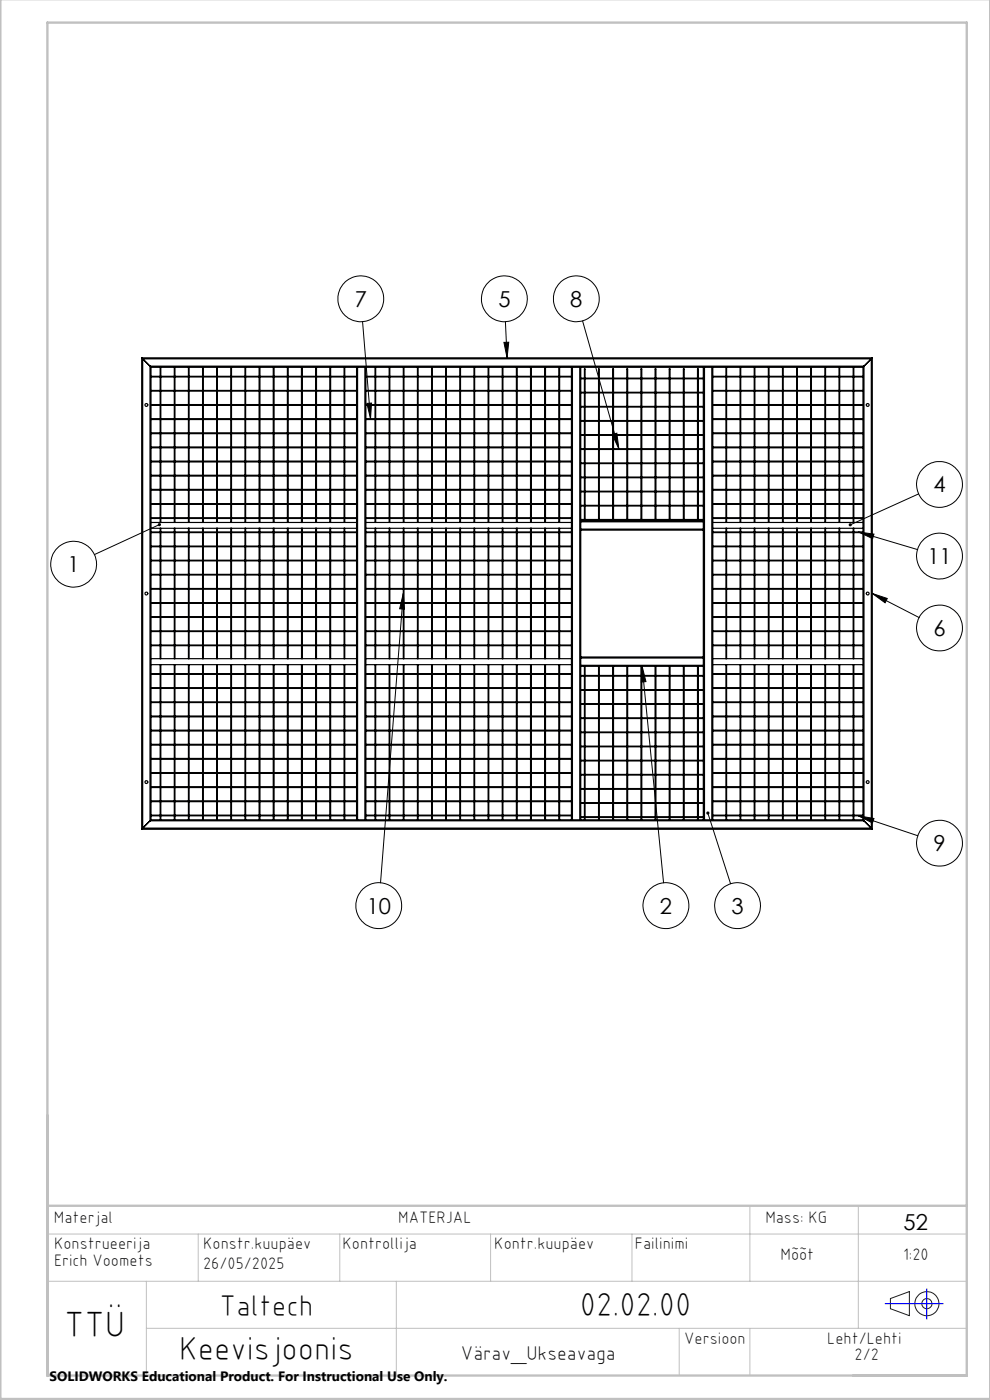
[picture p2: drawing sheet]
<svg xmlns="http://www.w3.org/2000/svg" width="210mm" height="297mm" viewBox="0 0 210 297" stroke-linecap="round" stroke-linejoin="round" font-family="sans-serif">
<defs><g id="words">
<text font-size="7.8" x="13.6" y="283.5">TTÜ</text>
<g font-size="7.1">
<text x="123" y="279.1">02.02.00</text>
<text x="38" y="288.5">Keevisjoonis</text>
</g>
<text font-size="6.3" x="46.6" y="279.1">Taltech</text>
<g font-size="4.7">
<text x="75.3" y="65.1">7</text>
<text x="105.7" y="65.1">5</text>
<text x="121" y="65.1">8</text>
<text x="198" y="104.5">4</text>
<text x="196.7" y="119.6">11</text>
<text x="14.3" y="121.4">1</text>
<text x="198" y="134.9">6</text>
<text x="198" y="180.6">9</text>
<text x="77.8" y="193.8">10</text>
<text x="140" y="193.8">2</text>
<text x="155.2" y="193.8">3</text>
<text x="191.7" y="260.8">52</text>
</g>
<text font-size="4.2" x="97.8" y="288.5">Värav_Ukseavaga</text>
<g font-size="3.5">
<text x="11.5" y="259.4">Materjal</text>
<text x="84.5" y="259.4">MATERJAL</text>
<text x="162.3" y="259.4">Mass: KG</text>
<text x="11.5" y="265">Konstrueerija</text>
<text x="11.5" y="268.5">Erich Voomets</text>
<text x="43.1" y="269.3">26/05/2025</text>
<text x="43.1" y="265">Konstr.kuupäev</text>
<text x="72.7" y="265">Kontrollija</text>
<text x="104.9" y="265">Kontr.kuupäev</text>
<text x="134.7" y="265">Failinimi</text>
<text x="165.6" y="267.3">Mõõt</text>
<text x="191.6" y="267.3">1:20</text>
<text x="145.1" y="285.1">Versioon</text>
<text x="175.5" y="285.1">Leht/Lehti</text>
<text x="181.3" y="288.5">2/2</text>
</g>
<text font-size="2.9" x="10.5" y="292.9">SOLIDWORKS Educational Product. For Instructional Use Only.</text>
</g></defs>
<g fill="none" stroke="#000" stroke-width=".25">
<path d="M30.1 75.9l.2 .2M30.1 75.9v100M30.1 75.9h154.9M30.3 76.1v99.6M30.3 76.1l1.5 1.6M30.3 76.1h154.5M31.8 77.7l.2 .2M31.8 77.7v96.4M31.8 77.7h151.5M32 80h2M32 79.8h2M32 77.9v96"/>
<path d="M32 77.9h43.6M34 77.9v32.9M34.1 77.9v32.9M34.1 80h2.9M34.1 79.8h2.9M37 77.9v32.9M37.1 77.9v32.9M37.1 80h2.9M37.1 79.8h2.9M40 77.9v32.9M40.1 77.9v32.9M40.1 80h2.9"/>
<path d="M40.1 79.8h2.9M43 77.9v32.9M43.1 77.9v32.9M43.1 80h2.9M43.1 79.8h2.9M46 77.9v32.9M46.1 77.9v32.9M46.1 80h2.9M46.1 79.8h2.9M49 77.9v32.9M49.1 77.9v32.9M49.1 80h2.9"/>
<path d="M49.1 79.8h2.9M52 77.9v32.9M52.1 77.9v32.9M52.1 80h2.9M52.1 79.8h2.9M55 77.9v32.9M55.1 77.9v32.9M55.1 80h2.9M55.1 79.8h2.9M58 77.9v32.9M58.1 77.9v32.9M58.1 80h2.9"/>
<path d="M58.1 79.8h2.9M61 77.9v32.9M61.1 77.9v32.9M61.1 80h2.9M61.1 79.8h2.9M64 77.9v32.9M64.1 77.9v32.9M64.1 80h2.9M64.1 79.8h2.9M67 77.9v32.9M67.1 77.9v32.9M67.1 80h2.9"/>
<path d="M67.1 79.8h2.9M70 77.9v32.9M70.1 77.9v32.9M70.1 80h2.9M70.1 79.8h2.9M73 77.9v32.9M73.1 77.9v32.9M73.1 80h2.5M73.1 79.8h2.5M75.6 77.9h.2M75.6 77.9v96M75.8 77.9h1.6"/>
<path d="M75.8 77.9v96M77.4 77.9h.2M77.4 77.9v96M77.6 80h2M77.6 79.8h2M77.6 77.9h43.6M77.6 77.9v96M79.6 77.9v32.9M79.7 77.9v32.9M79.7 80h2.8M79.7 79.8h2.8M82.5 77.9v32.9"/>
<path d="M82.7 77.9v32.9M82.7 80h2.8M82.7 79.8h2.8M85.5 77.9v32.9M85.7 77.9v32.9M85.7 80h2.8M85.7 79.8h2.8M88.5 77.9v32.9M88.7 77.9v32.9M88.7 80h2.8M88.7 79.8h2.8M91.5 77.9v32.9"/>
<path d="M91.7 77.9v32.9M91.7 80h2.8M91.7 79.8h2.8M94.5 77.9v32.9M94.7 77.9v32.9M94.7 80h2.8M94.7 79.8h2.8M97.5 77.9v32.9M97.7 77.9v32.9M97.7 80h2.8M97.7 79.8h2.8M100.5 77.9v32.9"/>
<path d="M100.7 77.9v32.9M100.7 80h2.8M100.7 79.8h2.8M103.5 77.9v32.9M103.7 77.9v32.9M103.7 80h2.8M103.7 79.8h2.8M106.5 77.9v32.9M106.7 77.9v32.9M106.7 80h2.8M106.7 79.8h2.8M109.5 77.9v32.9"/>
<path d="M109.7 77.9v32.9M109.7 80h2.8M109.7 79.8h2.8M112.5 77.9v32.9M112.7 77.9v32.9M112.7 80h2.8M112.7 79.8h2.8M115.5 77.9v32.9M115.7 77.9v32.9M115.7 80h2.8M115.7 79.8h2.8M118.5 77.9v32.9"/>
<path d="M118.7 77.9v32.9M118.7 80h2.5M118.7 79.8h2.5M121.2 77.9h.2M121.2 77.9v96M121.4 77.9h1.6M121.4 77.9v96M123 77.9h.2M123 77.9v96M123.2 77.9h26M123.2 77.9v32.6M149.2 77.9h.2"/>
<path d="M149.2 77.9v32.6M149.4 77.9h1.6M149.4 77.9v96M151 77.9h.2M151 77.9v96M151.2 80h2.8M151.2 79.8h2.8M151.2 77.9h31.9M151.2 77.9v96M154 77.9v32.9M154.1 77.9v32.9M154.1 80h2.9"/>
<path d="M154.1 79.8h2.9M157 77.9v32.9M157.1 77.9v32.9M157.1 80h2.9M157.1 79.8h2.9M160 77.9v32.9M160.1 77.9v32.9M160.1 80h2.9M160.1 79.8h2.9M163 77.9v32.9M163.1 77.9v32.9M163.1 80h2.9"/>
<path d="M163.1 79.8h2.9M166 77.9v32.9M166.1 77.9v32.9M166.1 80h2.9M166.1 79.8h2.9M169 77.9v32.9M169.1 77.9v32.9M169.1 80h2.9M169.1 79.8h2.9M172 77.9v32.9M172.1 77.9v32.9M172.1 80h2.9"/>
<path d="M172.1 79.8h2.9M175 77.9v32.9M175.1 77.9v32.9M175.1 80h2.9M175.1 79.8h2.9M178 77.9v32.9M178.1 77.9v32.9M178.1 80h2.9M178.1 79.8h2.9M181 77.9v32.9M181.1 77.9v32.9M181.1 80h2"/>
<path d="M181.1 79.8h2M183.1 77.9v96M183.3 77.7l-.2 .2M183.3 77.7v96.4M184.8 76.1v99.6M184.8 76.1l-1.5 1.6M185 75.9l-.2 .2M185 75.9v100M32 83h2M32 82.8h2M32 86h2M32 85.8h2"/>
<path d="M32 89h2M32 88.8h2M32 92h2M32 91.8h2M32 95h2M32 94.8h2M32 98h2M32 97.8h2M34.1 83h2.9M34.1 82.8h2.9M34.1 86h2.9M34.1 85.8h2.9"/>
<path d="M34.1 89h2.9M34.1 88.8h2.9M34.1 92h2.9M34.1 91.8h2.9M34.1 95h2.9M34.1 94.8h2.9M34.1 98h2.9M34.1 97.8h2.9M37.1 83h2.9M37.1 82.8h2.9M37.1 86h2.9M37.1 85.8h2.9"/>
<path d="M37.1 89h2.9M37.1 88.8h2.9M37.1 92h2.9M37.1 91.8h2.9M37.1 95h2.9M37.1 94.8h2.9M37.1 98h2.9M37.1 97.8h2.9M40.1 83h2.9M40.1 82.8h2.9M40.1 86h2.9M40.1 85.8h2.9"/>
<path d="M40.1 89h2.9M40.1 88.8h2.9M40.1 92h2.9M40.1 91.8h2.9M40.1 95h2.9M40.1 94.8h2.9M40.1 98h2.9M40.1 97.8h2.9M43.1 83h2.9M43.1 82.8h2.9M43.1 86h2.9M43.1 85.8h2.9"/>
<path d="M43.1 89h2.9M43.1 88.8h2.9M43.1 92h2.9M43.1 91.8h2.9M43.1 95h2.9M43.1 94.8h2.9M43.1 98h2.9M43.1 97.8h2.9M46.1 83h2.9M46.1 82.8h2.9M46.1 86h2.9M46.1 85.8h2.9"/>
<path d="M46.1 89h2.9M46.1 88.8h2.9M46.1 92h2.9M46.1 91.8h2.9M46.1 95h2.9M46.1 94.8h2.9M46.1 98h2.9M46.1 97.8h2.9M49.1 83h2.9M49.1 82.8h2.9M49.1 86h2.9M49.1 85.8h2.9"/>
<path d="M49.1 89h2.9M49.1 88.8h2.9M49.1 92h2.9M49.1 91.8h2.9M49.1 95h2.9M49.1 94.8h2.9M49.1 98h2.9M49.1 97.8h2.9M52.1 83h2.9M52.1 82.8h2.9M52.1 86h2.9M52.1 85.8h2.9"/>
<path d="M52.1 89h2.9M52.1 88.8h2.9M52.1 92h2.9M52.1 91.8h2.9M52.1 95h2.9M52.1 94.8h2.9M52.1 98h2.9M52.1 97.8h2.9M55.1 83h2.9M55.1 82.8h2.9M55.1 86h2.9M55.1 85.8h2.9"/>
<path d="M55.1 89h2.9M55.1 88.8h2.9M55.1 92h2.9M55.1 91.8h2.9M55.1 95h2.9M55.1 94.8h2.9M55.1 98h2.9M55.1 97.8h2.9M58.1 83h2.9M58.1 82.8h2.9M58.1 86h2.9M58.1 85.8h2.9"/>
<path d="M58.1 89h2.9M58.1 88.8h2.9M58.1 92h2.9M58.1 91.8h2.9M58.1 95h2.9M58.1 94.8h2.9M58.1 98h2.9M58.1 97.8h2.9M61.1 83h2.9M61.1 82.8h2.9M61.1 86h2.9M61.1 85.8h2.9"/>
<path d="M61.1 89h2.9M61.1 88.8h2.9M61.1 92h2.9M61.1 91.8h2.9M61.1 95h2.9M61.1 94.8h2.9M61.1 98h2.9M61.1 97.8h2.9M64.1 83h2.9M64.1 82.8h2.9M64.1 86h2.9M64.1 85.8h2.9"/>
<path d="M64.1 89h2.9M64.1 88.8h2.9M64.1 92h2.9M64.1 91.8h2.9M64.1 95h2.9M64.1 94.8h2.9M64.1 98h2.9M64.1 97.8h2.9M67.1 83h2.9M67.1 82.8h2.9M67.1 86h2.9M67.1 85.8h2.9"/>
<path d="M67.1 89h2.9M67.1 88.8h2.9M67.1 92h2.9M67.1 91.8h2.9M67.1 95h2.9M67.1 94.8h2.9M67.1 98h2.9M67.1 97.8h2.9M70.1 83h2.9M70.1 82.8h2.9M70.1 86h2.9M70.1 85.8h2.9"/>
<path d="M70.1 89h2.9M70.1 88.8h2.9M70.1 92h2.9M70.1 91.8h2.9M70.1 95h2.9M70.1 94.8h2.9M70.1 98h2.9M70.1 97.8h2.9M73.1 83h2.5M73.1 82.8h2.5M73.1 86h2.5M73.1 85.8h2.5"/>
<path d="M73.1 89h2.5M73.1 88.8h2.5M73.1 92h2.5M73.1 91.8h2.5M73.1 95h2.5M73.1 94.8h2.5M73.1 98h2.5M73.1 97.8h2.5M77.6 83h2M77.6 82.8h2M77.6 86h2M77.6 85.8h2"/>
<path d="M77.6 89h2M77.6 88.8h2M77.6 92h2M77.6 91.8h2M77.6 95h2M77.6 94.8h2M77.6 98h2M77.6 97.8h2M79.7 83h2.8M79.7 82.8h2.8M79.7 86h2.8M79.7 85.8h2.8"/>
<path d="M79.7 89h2.8M79.7 88.8h2.8M79.7 92h2.8M79.7 91.8h2.8M79.7 95h2.8M79.7 94.8h2.8M79.7 98h2.8M79.7 97.8h2.8M82.7 83h2.8M82.7 82.8h2.8M82.7 86h2.8M82.7 85.8h2.8"/>
<path d="M82.7 89h2.8M82.7 88.8h2.8M82.7 92h2.8M82.7 91.8h2.8M82.7 95h2.8M82.7 94.8h2.8M82.7 98h2.8M82.7 97.8h2.8M85.7 83h2.8M85.7 82.8h2.8M85.7 86h2.8M85.7 85.8h2.8"/>
<path d="M85.7 89h2.8M85.7 88.8h2.8M85.7 92h2.8M85.7 91.8h2.8M85.7 95h2.8M85.7 94.8h2.8M85.7 98h2.8M85.7 97.8h2.8M88.7 83h2.8M88.7 82.8h2.8M88.7 86h2.8M88.7 85.8h2.8"/>
<path d="M88.7 89h2.8M88.7 88.8h2.8M88.7 92h2.8M88.7 91.8h2.8M88.7 95h2.8M88.7 94.8h2.8M88.7 98h2.8M88.7 97.8h2.8M91.7 83h2.8M91.7 82.8h2.8M91.7 86h2.8M91.7 85.8h2.8"/>
<path d="M91.7 89h2.8M91.7 88.8h2.8M91.7 92h2.8M91.7 91.8h2.8M91.7 95h2.8M91.7 94.8h2.8M91.7 98h2.8M91.7 97.8h2.8M94.7 83h2.8M94.7 82.8h2.8M94.7 86h2.8M94.7 85.8h2.8"/>
<path d="M94.7 89h2.8M94.7 88.8h2.8M94.7 92h2.8M94.7 91.8h2.8M94.7 95h2.8M94.7 94.8h2.8M94.7 98h2.8M94.7 97.8h2.8M97.7 83h2.8M97.7 82.8h2.8M97.7 86h2.8M97.7 85.8h2.8"/>
<path d="M97.7 89h2.8M97.7 88.8h2.8M97.7 92h2.8M97.7 91.8h2.8M97.7 95h2.8M97.7 94.8h2.8M97.7 98h2.8M97.7 97.8h2.8M100.7 83h2.8M100.7 82.8h2.8M100.7 86h2.8M100.7 85.8h2.8"/>
<path d="M100.7 89h2.8M100.7 88.8h2.8M100.7 92h2.8M100.7 91.8h2.8M100.7 95h2.8M100.7 94.8h2.8M100.7 98h2.8M100.7 97.8h2.8M103.7 83h2.8M103.7 82.8h2.8M103.7 86h2.8M103.7 85.8h2.8"/>
<path d="M103.7 89h2.8M103.7 88.8h2.8M103.7 92h2.8M103.7 91.8h2.8M103.7 95h2.8M103.7 94.8h2.8M103.7 98h2.8M103.7 97.8h2.8M106.7 83h2.8M106.7 82.8h2.8M106.7 86h2.8M106.7 85.8h2.8"/>
<path d="M106.7 89h2.8M106.7 88.8h2.8M106.7 92h2.8M106.7 91.8h2.8M106.7 95h2.8M106.7 94.8h2.8M106.7 98h2.8M106.7 97.8h2.8M109.7 83h2.8M109.7 82.8h2.8M109.7 86h2.8M109.7 85.8h2.8"/>
<path d="M109.7 89h2.8M109.7 88.8h2.8M109.7 92h2.8M109.7 91.8h2.8M109.7 95h2.8M109.7 94.8h2.8M109.7 98h2.8M109.7 97.8h2.8M112.7 83h2.8M112.7 82.8h2.8M112.7 86h2.8M112.7 85.8h2.8"/>
<path d="M112.7 89h2.8M112.7 88.8h2.8M112.7 92h2.8M112.7 91.8h2.8M112.7 95h2.8M112.7 94.8h2.8M112.7 98h2.8M112.7 97.8h2.8M115.7 83h2.8M115.7 82.8h2.8M115.7 86h2.8M115.7 85.8h2.8"/>
<path d="M115.7 89h2.8M115.7 88.8h2.8M115.7 92h2.8M115.7 91.8h2.8M115.7 95h2.8M115.7 94.8h2.8M115.7 98h2.8M115.7 97.8h2.8M118.7 83h2.5M118.7 82.8h2.5M118.7 86h2.5M118.7 85.8h2.5"/>
<path d="M118.7 89h2.5M118.7 88.8h2.5M118.7 92h2.5M118.7 91.8h2.5M118.7 95h2.5M118.7 94.8h2.5M118.7 98h2.5M118.7 97.8h2.5M123.2 80.4h.8M123.2 80.2h.8M123.2 83.4h.8M123.2 83.2h.8"/>
<path d="M123.2 86.4h.8M123.2 86.2h.8M123.2 89.4h.8M123.2 89.2h.8M123.2 92.4h.8M123.2 92.2h.8M123.2 95.4h.8M123.2 95.2h.8M123.2 98.4h.8M123.2 98.2h.8M124.1 80.4h2.9M124.1 80.2h2.9"/>
<path d="M124.1 83.4h2.9M124.1 83.2h2.9M124.1 86.4h2.9M124.1 86.2h2.9M124.1 89.4h2.9M124.1 89.2h2.9M124.1 92.4h2.9M124.1 92.2h2.9M124.1 95.4h2.9M124.1 95.2h2.9M124.1 98.4h2.9M124.1 98.2h2.9"/>
<path d="M127.1 80.4h2.9M127.1 80.2h2.9M127.1 83.4h2.9M127.1 83.2h2.9M127.1 86.4h2.9M127.1 86.2h2.9M127.1 89.4h2.9M127.1 89.2h2.9M127.1 92.4h2.9M127.1 92.2h2.9M127.1 95.4h2.9M127.1 95.2h2.9"/>
<path d="M127.1 98.4h2.9M127.1 98.2h2.9M130.1 80.4h2.9M130.1 80.2h2.9M130.1 83.4h2.9M130.1 83.2h2.9M130.1 86.4h2.9M130.1 86.2h2.9M130.1 89.4h2.9M130.1 89.2h2.9M130.1 92.4h2.9M130.1 92.2h2.9"/>
<path d="M130.1 95.4h2.9M130.1 95.2h2.9M130.1 98.4h2.9M130.1 98.2h2.9M133.1 80.4h2.9M133.1 80.2h2.9M133.1 83.4h2.9M133.1 83.2h2.9M133.1 86.4h2.9M133.1 86.2h2.9M133.1 89.4h2.9M133.1 89.2h2.9"/>
<path d="M133.1 92.4h2.9M133.1 92.2h2.9M133.1 95.4h2.9M133.1 95.2h2.9M133.1 98.4h2.9M133.1 98.2h2.9M136.1 80.4h2.9M136.1 80.2h2.9M136.1 83.4h2.9M136.1 83.2h2.9M136.1 86.4h2.9M136.1 86.2h2.9"/>
<path d="M136.1 89.4h2.9M136.1 89.2h2.9M136.1 92.4h2.9M136.1 92.2h2.9M136.1 95.4h2.9M136.1 95.2h2.9M136.1 98.4h2.9M136.1 98.2h2.9M139.1 80.4h2.9M139.1 80.2h2.9M139.1 83.4h2.9M139.1 83.2h2.9"/>
<path d="M139.1 86.4h2.9M139.1 86.2h2.9M139.1 89.4h2.9M139.1 89.2h2.9M139.1 92.4h2.9M139.1 92.2h2.9M139.1 95.4h2.9M139.1 95.2h2.9M139.1 98.4h2.9M139.1 98.2h2.9M142.1 80.4h2.9M142.1 80.2h2.9"/>
<path d="M142.1 83.4h2.9M142.1 83.2h2.9M142.1 86.4h2.9M142.1 86.2h2.9M142.1 89.4h2.9M142.1 89.2h2.9M142.1 92.4h2.9M142.1 92.2h2.9M142.1 95.4h2.9M142.1 95.2h2.9M142.1 98.4h2.9M142.1 98.2h2.9"/>
<path d="M145.1 80.4h2.9M145.1 80.2h2.9M145.1 83.4h2.9M145.1 83.2h2.9M145.1 86.4h2.9M145.1 86.2h2.9M145.1 89.4h2.9M145.1 89.2h2.9M145.1 92.4h2.9M145.1 92.2h2.9M145.1 95.4h2.9M145.1 95.2h2.9"/>
<path d="M145.1 98.4h2.9M145.1 98.2h2.9M148.1 80.4h1.1M148.1 80.2h1.1M148.1 83.4h1.1M148.1 83.2h1.1M148.1 86.4h1.1M148.1 86.2h1.1M148.1 89.4h1.1M148.1 89.2h1.1M148.1 92.4h1.1M148.1 92.2h1.1"/>
<path d="M148.1 95.4h1.1M148.1 95.2h1.1M148.1 98.4h1.1M148.1 98.2h1.1M151.2 83h2.8M151.2 82.8h2.8M151.2 86h2.8M151.2 85.8h2.8M151.2 89h2.8M151.2 88.8h2.8M151.2 92h2.8M151.2 91.8h2.8"/>
<path d="M151.2 95h2.8M151.2 94.8h2.8M151.2 98h2.8M151.2 97.8h2.8M154.1 83h2.9M154.1 82.8h2.9M154.1 86h2.9M154.1 85.8h2.9M154.1 89h2.9M154.1 88.8h2.9M154.1 92h2.9M154.1 91.8h2.9"/>
<path d="M154.1 95h2.9M154.1 94.8h2.9M154.1 98h2.9M154.1 97.8h2.9M157.1 83h2.9M157.1 82.8h2.9M157.1 86h2.9M157.1 85.8h2.9M157.1 89h2.9M157.1 88.8h2.9M157.1 92h2.9M157.1 91.8h2.9"/>
<path d="M157.1 95h2.9M157.1 94.8h2.9M157.1 98h2.9M157.1 97.8h2.9M160.1 83h2.9M160.1 82.8h2.9M160.1 86h2.9M160.1 85.8h2.9M160.1 89h2.9M160.1 88.8h2.9M160.1 92h2.9M160.1 91.8h2.9"/>
<path d="M160.1 95h2.9M160.1 94.8h2.9M160.1 98h2.9M160.1 97.8h2.9M163.1 83h2.9M163.1 82.8h2.9M163.1 86h2.9M163.1 85.8h2.9M163.1 89h2.9M163.1 88.8h2.9M163.1 92h2.9M163.1 91.8h2.9"/>
<path d="M163.1 95h2.9M163.1 94.8h2.9M163.1 98h2.9M163.1 97.8h2.9M166.1 83h2.9M166.1 82.8h2.9M166.1 86h2.9M166.1 85.8h2.9M166.1 89h2.9M166.1 88.8h2.9M166.1 92h2.9M166.1 91.8h2.9"/>
<path d="M166.1 95h2.9M166.1 94.8h2.9M166.1 98h2.9M166.1 97.8h2.9M169.1 83h2.9M169.1 82.8h2.9M169.1 86h2.9M169.1 85.8h2.9M169.1 89h2.9M169.1 88.8h2.9M169.1 92h2.9M169.1 91.8h2.9"/>
<path d="M169.1 95h2.9M169.1 94.8h2.9M169.1 98h2.9M169.1 97.8h2.9M172.1 83h2.9M172.1 82.8h2.9M172.1 86h2.9M172.1 85.8h2.9M172.1 89h2.9M172.1 88.8h2.9M172.1 92h2.9M172.1 91.8h2.9"/>
<path d="M172.1 95h2.9M172.1 94.8h2.9M172.1 98h2.9M172.1 97.8h2.9M175.1 83h2.9M175.1 82.8h2.9M175.1 86h2.9M175.1 85.8h2.9M175.1 89h2.9M175.1 88.8h2.9M175.1 92h2.9M175.1 91.8h2.9"/>
<path d="M175.1 95h2.9M175.1 94.8h2.9M175.1 98h2.9M175.1 97.8h2.9M178.1 83h2.9M178.1 82.8h2.9M178.1 86h2.9M178.1 85.8h2.9M178.1 89h2.9M178.1 88.8h2.9M178.1 92h2.9M178.1 91.8h2.9"/>
<path d="M178.1 95h2.9M178.1 94.8h2.9M178.1 98h2.9M178.1 97.8h2.9M181.1 83h2M181.1 82.8h2M181.1 86h2M181.1 85.8h2M181.1 89h2M181.1 88.8h2M181.1 92h2M181.1 91.8h2"/>
<path d="M181.1 95h2M181.1 94.8h2M181.1 98h2M181.1 97.8h2M32 113h2M32 112.9h2M32 116h2M32 115.8h2M32 119h2M32 118.8h2M32 101h2M32 100.8h2"/>
<path d="M32 104h2M32 103.8h2M32 107h2M32 106.9h2M32 110h2M32 109.9h2M32 110.8h2M32 112.1h2M34 112.1h.1M34 110.8h.1M34 112.1v27.6M34.1 113h2.9"/>
<path d="M34.1 112.9h2.9M34.1 116h2.9M34.1 115.8h2.9M34.1 119h2.9M34.1 118.8h2.9M34.1 112.1v27.6M34.1 101h2.9M34.1 100.8h2.9M34.1 104h2.9M34.1 103.8h2.9M34.1 107h2.9M34.1 106.9h2.9"/>
<path d="M34.1 110h2.9M34.1 109.9h2.9M34.1 110.8h2.9M34.1 112.1h2.9M37 112.1h.1M37 110.8h.1M37 112.1v27.6M37.1 113h2.9M37.1 112.9h2.9M37.1 116h2.9M37.1 115.8h2.9M37.1 119h2.9"/>
<path d="M37.1 118.8h2.9M37.1 112.1v27.6M37.1 101h2.9M37.1 100.8h2.9M37.1 104h2.9M37.1 103.8h2.9M37.1 107h2.9M37.1 106.9h2.9M37.1 110h2.9M37.1 109.9h2.9M37.1 110.8h2.9M37.1 112.1h2.9"/>
<path d="M40 112.1h.1M40 110.8h.1M40 112.1v27.6M40.1 113h2.9M40.1 112.9h2.9M40.1 116h2.9M40.1 115.8h2.9M40.1 119h2.9M40.1 118.8h2.9M40.1 112.1v27.6M40.1 101h2.9M40.1 100.8h2.9"/>
<path d="M40.1 104h2.9M40.1 103.8h2.9M40.1 107h2.9M40.1 106.9h2.9M40.1 110h2.9M40.1 109.9h2.9M40.1 110.8h2.9M40.1 112.1h2.9M43 112.1h.1M43 110.8h.1M43 112.1v27.6M43.1 113h2.9"/>
<path d="M43.1 112.9h2.9M43.1 116h2.9M43.1 115.8h2.9M43.1 119h2.9M43.1 118.8h2.9M43.1 112.1v27.6M43.1 101h2.9M43.1 100.8h2.9M43.1 104h2.9M43.1 103.8h2.9M43.1 107h2.9M43.1 106.9h2.9"/>
<path d="M43.1 110h2.9M43.1 109.9h2.9M43.1 110.8h2.9M43.1 112.1h2.9M46 112.1h.1M46 110.8h.1M46 112.1v27.6M46.1 113h2.9M46.1 112.9h2.9M46.1 116h2.9M46.1 115.8h2.9M46.1 119h2.9"/>
<path d="M46.1 118.8h2.9M46.1 112.1v27.6M46.1 101h2.9M46.1 100.8h2.9M46.1 104h2.9M46.1 103.8h2.9M46.1 107h2.9M46.1 106.9h2.9M46.1 110h2.9M46.1 109.9h2.9M46.1 110.8h2.9M46.1 112.1h2.9"/>
<path d="M49 112.1h.1M49 110.8h.1M49 112.1v27.6M49.1 113h2.9M49.1 112.9h2.9M49.1 116h2.9M49.1 115.8h2.9M49.1 119h2.9M49.1 118.8h2.9M49.1 112.1v27.6M49.1 101h2.9M49.1 100.8h2.9"/>
<path d="M49.1 104h2.9M49.1 103.8h2.9M49.1 107h2.9M49.1 106.9h2.9M49.1 110h2.9M49.1 109.9h2.9M49.1 110.8h2.9M49.1 112.1h2.9M52 112.1h.1M52 110.8h.1M52 112.1v27.6M52.1 113h2.9"/>
<path d="M52.1 112.9h2.9M52.1 116h2.9M52.1 115.8h2.9M52.1 119h2.9M52.1 118.8h2.9M52.1 112.1v27.6M52.1 101h2.9M52.1 100.8h2.9M52.1 104h2.9M52.1 103.8h2.9M52.1 107h2.9M52.1 106.9h2.9"/>
<path d="M52.1 110h2.9M52.1 109.9h2.9M52.1 110.8h2.9M52.1 112.1h2.9M55 112.1h.1M55 110.8h.1M55 112.1v27.6M55.1 113h2.9M55.1 112.9h2.9M55.1 116h2.9M55.1 115.8h2.9M55.1 119h2.9"/>
<path d="M55.1 118.8h2.9M55.1 112.1v27.6M55.1 101h2.9M55.1 100.8h2.9M55.1 104h2.9M55.1 103.8h2.9M55.1 107h2.9M55.1 106.9h2.9M55.1 110h2.9M55.1 109.9h2.9M55.1 110.8h2.9M55.1 112.1h2.9"/>
<path d="M58 112.1h.1M58 110.8h.1M58 112.1v27.6M58.1 113h2.9M58.1 112.9h2.9M58.1 116h2.9M58.1 115.8h2.9M58.1 119h2.9M58.1 118.8h2.9M58.1 112.1v27.6M58.1 101h2.9M58.1 100.8h2.9"/>
<path d="M58.1 104h2.9M58.1 103.8h2.9M58.1 107h2.9M58.1 106.9h2.9M58.1 110h2.9M58.1 109.9h2.9M58.1 110.8h2.9M58.1 112.1h2.9M61 112.1h.1M61 110.8h.1M61 112.1v27.6M61.1 113h2.9"/>
<path d="M61.1 112.9h2.9M61.1 116h2.9M61.1 115.8h2.9M61.1 119h2.9M61.1 118.8h2.9M61.1 112.1v27.6M61.1 101h2.9M61.1 100.8h2.9M61.1 104h2.9M61.1 103.8h2.9M61.1 107h2.9M61.1 106.9h2.9"/>
<path d="M61.1 110h2.9M61.1 109.9h2.9M61.1 110.8h2.9M61.1 112.1h2.9M64 112.1h.1M64 110.8h.1M64 112.1v27.6M64.1 113h2.9M64.1 112.9h2.9M64.1 116h2.9M64.1 115.8h2.9M64.1 119h2.9"/>
<path d="M64.1 118.8h2.9M64.1 112.1v27.6M64.1 101h2.9M64.1 100.8h2.9M64.1 104h2.9M64.1 103.8h2.9M64.1 107h2.9M64.1 106.9h2.9M64.1 110h2.9M64.1 109.9h2.9M64.1 110.8h2.9M64.1 112.1h2.9"/>
<path d="M67 112.1h.1M67 110.8h.1M67 112.1v27.6M67.1 113h2.9M67.1 112.9h2.9M67.1 116h2.9M67.1 115.8h2.9M67.1 119h2.9M67.1 118.8h2.9M67.1 112.1v27.6M67.1 101h2.9M67.1 100.8h2.9"/>
<path d="M67.1 104h2.9M67.1 103.8h2.9M67.1 107h2.9M67.1 106.9h2.9M67.1 110h2.9M67.1 109.9h2.9M67.1 110.8h2.9M67.1 112.1h2.9M70 112.1h.1M70 110.8h.1M70 112.1v27.6M70.1 113h2.9"/>
<path d="M70.1 112.9h2.9M70.1 116h2.9M70.1 115.8h2.9M70.1 119h2.9M70.1 118.8h2.9M70.1 112.1v27.6M70.1 101h2.9M70.1 100.8h2.9M70.1 104h2.9M70.1 103.8h2.9M70.1 107h2.9M70.1 106.9h2.9"/>
<path d="M70.1 110h2.9M70.1 109.9h2.9M70.1 110.8h2.9M70.1 112.1h2.9M73 112.1h.1M73 110.8h.1M73 112.1v27.6M73.1 113h2.5M73.1 112.9h2.5M73.1 116h2.5M73.1 115.8h2.5M73.1 119h2.5"/>
<path d="M73.1 118.8h2.5M73.1 112.1v27.6M73.1 101h2.5M73.1 100.8h2.5M73.1 104h2.5M73.1 103.8h2.5M73.1 107h2.5M73.1 106.9h2.5M73.1 110h2.5M73.1 109.9h2.5M73.1 110.8h2.5M73.1 112.1h2.5"/>
<path d="M77.6 113h2M77.6 112.9h2M77.6 116h2M77.6 115.8h2M77.6 119h2M77.6 118.8h2M77.6 101h2M77.6 100.8h2M77.6 104h2M77.6 103.8h2M77.6 107h2M77.6 106.9h2"/>
<path d="M77.6 110h2M77.6 109.9h2M77.6 110.8h2M77.6 112.1h2M79.6 112.1h.1M79.6 110.8h.1M79.6 112.1v27.6M79.7 113h2.8M79.7 112.9h2.8M79.7 116h2.8M79.7 115.8h2.8M79.7 119h2.8"/>
<path d="M79.7 118.8h2.8M79.7 112.1v27.6M79.7 101h2.8M79.7 100.8h2.8M79.7 104h2.8M79.7 103.8h2.8M79.7 107h2.8M79.7 106.9h2.8M79.7 110h2.8M79.7 109.9h2.8M79.7 110.8h2.8M79.7 112.1h2.8"/>
<path d="M82.5 112.1h.2M82.5 110.8h.2M82.5 112.1v27.6M82.7 113h2.8M82.7 112.9h2.8M82.7 116h2.8M82.7 115.8h2.8M82.7 119h2.8M82.7 118.8h2.8M82.7 112.1v27.6M82.7 101h2.8M82.7 100.8h2.8"/>
<path d="M82.7 104h2.8M82.7 103.8h2.8M82.7 107h2.8M82.7 106.9h2.8M82.7 110h2.8M82.7 109.9h2.8M82.7 110.8h2.8M82.7 112.1h2.8M85.5 112.1h.2M85.5 110.8h.2M85.5 112.1v27.6M85.7 113h2.8"/>
<path d="M85.7 112.9h2.8M85.7 116h2.8M85.7 115.8h2.8M85.7 119h2.8M85.7 118.8h2.8M85.7 112.1v27.6M85.7 101h2.8M85.7 100.8h2.8M85.7 104h2.8M85.7 103.8h2.8M85.7 107h2.8M85.7 106.9h2.8"/>
<path d="M85.7 110h2.8M85.7 109.9h2.8M85.7 110.8h2.8M85.7 112.1h2.8M88.5 112.1h.2M88.5 110.8h.2M88.5 112.1v27.6M88.7 113h2.8M88.7 112.9h2.8M88.7 116h2.8M88.7 115.8h2.8M88.7 119h2.8"/>
<path d="M88.7 118.8h2.8M88.7 112.1v27.6M88.7 101h2.8M88.7 100.8h2.8M88.7 104h2.8M88.7 103.8h2.8M88.7 107h2.8M88.7 106.9h2.8M88.7 110h2.8M88.7 109.9h2.8M88.7 110.8h2.8M88.7 112.1h2.8"/>
<path d="M91.5 112.1h.2M91.5 110.8h.2M91.5 112.1v27.6M91.7 113h2.8M91.7 112.9h2.8M91.7 116h2.8M91.7 115.8h2.8M91.7 119h2.8M91.7 118.8h2.8M91.7 112.1v27.6M91.7 101h2.8M91.7 100.8h2.8"/>
<path d="M91.7 104h2.8M91.7 103.8h2.8M91.7 107h2.8M91.7 106.9h2.8M91.7 110h2.8M91.7 109.9h2.8M91.7 110.8h2.8M91.7 112.1h2.8M94.5 112.1h.2M94.5 110.8h.2M94.5 112.1v27.6M94.7 113h2.8"/>
<path d="M94.7 112.9h2.8M94.7 116h2.8M94.7 115.8h2.8M94.7 119h2.8M94.7 118.8h2.8M94.7 112.1v27.6M94.7 101h2.8M94.7 100.8h2.8M94.7 104h2.8M94.7 103.8h2.8M94.7 107h2.8M94.7 106.9h2.8"/>
<path d="M94.7 110h2.8M94.7 109.9h2.8M94.7 110.8h2.8M94.7 112.1h2.8M97.5 112.1h.2M97.5 110.8h.2M97.5 112.1v27.6M97.7 113h2.8M97.7 112.9h2.8M97.7 116h2.8M97.7 115.8h2.8M97.7 119h2.8"/>
<path d="M97.7 118.8h2.8M97.7 112.1v27.6M97.7 101h2.8M97.7 100.8h2.8M97.7 104h2.8M97.7 103.8h2.8M97.7 107h2.8M97.7 106.9h2.8M97.7 110h2.8M97.7 109.9h2.8M97.7 110.8h2.8M97.7 112.1h2.8"/>
<path d="M100.5 112.1h.2M100.5 110.8h.2M100.5 112.1v27.6M100.7 113h2.8M100.7 112.9h2.8M100.7 116h2.8M100.7 115.8h2.8M100.7 119h2.8M100.7 118.8h2.8M100.7 112.1v27.6M100.7 101h2.8M100.7 100.8h2.8"/>
<path d="M100.7 104h2.8M100.7 103.8h2.8M100.7 107h2.8M100.7 106.9h2.8M100.7 110h2.8M100.7 109.9h2.8M100.7 110.8h2.8M100.7 112.1h2.8M103.5 112.1h.2M103.5 110.8h.2M103.5 112.1v27.6M103.7 113h2.8"/>
<path d="M103.7 112.9h2.8M103.7 116h2.8M103.7 115.8h2.8M103.7 119h2.8M103.7 118.8h2.8M103.7 112.1v27.6M103.7 101h2.8M103.7 100.8h2.8M103.7 104h2.8M103.7 103.8h2.8M103.7 107h2.8M103.7 106.9h2.8"/>
<path d="M103.7 110h2.8M103.7 109.9h2.8M103.7 110.8h2.8M103.7 112.1h2.8M106.5 112.1h.2M106.5 110.8h.2M106.5 112.1v27.6M106.7 113h2.8M106.7 112.9h2.8M106.7 116h2.8M106.7 115.8h2.8M106.7 119h2.8"/>
<path d="M106.7 118.8h2.8M106.7 112.1v27.6M106.7 101h2.8M106.7 100.8h2.8M106.7 104h2.8M106.7 103.8h2.8M106.7 107h2.8M106.7 106.9h2.8M106.7 110h2.8M106.7 109.9h2.8M106.7 110.8h2.8M106.7 112.1h2.8"/>
<path d="M109.5 112.1h.2M109.5 110.8h.2M109.5 112.1v27.6M109.7 113h2.8M109.7 112.9h2.8M109.7 116h2.8M109.7 115.8h2.8M109.7 119h2.8M109.7 118.8h2.8M109.7 112.1v27.6M109.7 101h2.8M109.7 100.8h2.8"/>
<path d="M109.7 104h2.8M109.7 103.8h2.8M109.7 107h2.8M109.7 106.9h2.8M109.7 110h2.8M109.7 109.9h2.8M109.7 110.8h2.8M109.7 112.1h2.8M112.5 112.1h.2M112.5 110.8h.2M112.5 112.1v27.6M112.7 113h2.8"/>
<path d="M112.7 112.9h2.8M112.7 116h2.8M112.7 115.8h2.8M112.7 119h2.8M112.7 118.8h2.8M112.7 112.1v27.6M112.7 101h2.8M112.7 100.8h2.8M112.7 104h2.8M112.7 103.8h2.8M112.7 107h2.8M112.7 106.9h2.8"/>
<path d="M112.7 110h2.8M112.7 109.9h2.8M112.7 110.8h2.8M112.7 112.1h2.8M115.5 112.1h.2M115.5 110.8h.2M115.5 112.1v27.6M115.7 113h2.8M115.7 112.9h2.8M115.7 116h2.8M115.7 115.8h2.8M115.7 119h2.8"/>
<path d="M115.7 118.8h2.8M115.7 112.1v27.6M115.7 101h2.8M115.7 100.8h2.8M115.7 104h2.8M115.7 103.8h2.8M115.7 107h2.8M115.7 106.9h2.8M115.7 110h2.8M115.7 109.9h2.8M115.7 110.8h2.8M115.7 112.1h2.8"/>
<path d="M118.5 112.1h.2M118.5 110.8h.2M118.5 112.1v27.6M118.7 113h2.5M118.7 112.9h2.5M118.7 116h2.5M118.7 115.8h2.5M118.7 119h2.5M118.7 118.8h2.5M118.7 112.1v27.6M118.7 101h2.5M118.7 100.8h2.5"/>
<path d="M118.7 104h2.5M118.7 103.8h2.5M118.7 107h2.5M118.7 106.9h2.5M118.7 110h2.5M118.7 109.9h2.5M118.7 110.8h2.5M118.7 112.1h2.5M123.2 112.3v.2M123.2 110.5v.2M123.2 101.3h.8M123.2 101.2h.8"/>
<path d="M123.2 104.3h.8M123.2 104.2h.8M123.2 107.3h.8M123.2 107.2h.8M123.2 110.3h.8M123.2 110.2h.8M123.2 110.7v1.6M123.2 112.5v26.9M123.2 112.5h26M123.2 112.3h26M123.2 110.7h26M123.2 110.5h26"/>
<path d="M124 110.5v-32.2h.1v32.2M124.1 101.3h2.9M124.1 101.2h2.9M124.1 104.3h2.9M124.1 104.2h2.9M124.1 107.3h2.9M124.1 107.2h2.9M124.1 110.3h2.9M124.1 110.2h2.9M127 110.5v-32.2h.1v32.2M127.1 101.3h2.9M127.1 101.2h2.9"/>
<path d="M127.1 104.3h2.9M127.1 104.2h2.9M127.1 107.3h2.9M127.1 107.2h2.9M127.1 110.3h2.9M127.1 110.2h2.9M130 110.5v-32.2h.1v32.2M130.1 101.3h2.9M130.1 101.2h2.9M130.1 104.3h2.9M130.1 104.2h2.9M130.1 107.3h2.9"/>
<path d="M130.1 107.2h2.9M130.1 110.3h2.9M130.1 110.2h2.9M133 110.5v-32.2h.1v32.2M133.1 101.3h2.9M133.1 101.2h2.9M133.1 104.3h2.9M133.1 104.2h2.9M133.1 107.3h2.9M133.1 107.2h2.9M133.1 110.3h2.9M133.1 110.2h2.9"/>
<path d="M136 110.5v-32.2h.1v32.2M136.1 101.3h2.9M136.1 101.2h2.9M136.1 104.3h2.9M136.1 104.2h2.9M136.1 107.3h2.9M136.1 107.2h2.9M136.1 110.3h2.9M136.1 110.2h2.9M139 110.5v-32.2h.1v32.2M139.1 101.3h2.9M139.1 101.2h2.9"/>
<path d="M139.1 104.3h2.9M139.1 104.2h2.9M139.1 107.3h2.9M139.1 107.2h2.9M139.1 110.3h2.9M139.1 110.2h2.9M142 110.5v-32.2h.1v32.2M142.1 101.3h2.9M142.1 101.2h2.9M142.1 104.3h2.9M142.1 104.2h2.9M142.1 107.3h2.9"/>
<path d="M142.1 107.2h2.9M142.1 110.3h2.9M142.1 110.2h2.9M145 110.5v-32.2h.1v32.2M145.1 101.3h2.9M145.1 101.2h2.9M145.1 104.3h2.9M145.1 104.2h2.9M145.1 107.3h2.9M145.1 107.2h2.9M145.1 110.3h2.9M145.1 110.2h2.9"/>
<path d="M148 110.5v-32.2h.1v32.2M148.1 101.3h1.1M148.1 101.2h1.1M148.1 104.3h1.1M148.1 104.2h1.1M148.1 107.3h1.1M148.1 107.2h1.1M148.1 110.3h1.1M148.1 110.2h1.1M149.2 112.3v.2M149.2 110.5v.2M149.2 110.7v1.6"/>
<path d="M149.2 112.5v26.9M151.2 113h2.8M151.2 112.9h2.8M151.2 116h2.8M151.2 115.8h2.8M151.2 119h2.8M151.2 118.8h2.8M151.2 101h2.8M151.2 100.8h2.8M151.2 104h2.8M151.2 103.8h2.8M151.2 107h2.8"/>
<path d="M151.2 106.9h2.8M151.2 110h2.8M151.2 109.9h2.8M151.2 110.8h2.8M151.2 112.1h2.8M154 112.1h.1M154 110.8h.1M154 112.1v27.6M154.1 112.1v27.6M154.1 113h2.9M154.1 112.9h2.9M154.1 116h2.9"/>
<path d="M154.1 115.8h2.9M154.1 119h2.9M154.1 118.8h2.9M154.1 101h2.9M154.1 100.8h2.9M154.1 104h2.9M154.1 103.8h2.9M154.1 107h2.9M154.1 106.9h2.9M154.1 110h2.9M154.1 109.9h2.9M154.1 110.8h2.9"/>
<path d="M154.1 112.1h2.9M157 112.1h.1M157 110.8h.1M157 112.1v27.6M157.1 112.1v27.6M157.1 113h2.9M157.1 112.9h2.9M157.1 116h2.9M157.1 115.8h2.9M157.1 119h2.9M157.1 118.8h2.9M157.1 101h2.9"/>
<path d="M157.1 100.8h2.9M157.1 104h2.9M157.1 103.8h2.9M157.1 107h2.9M157.1 106.9h2.9M157.1 110h2.9M157.1 109.9h2.9M157.1 110.8h2.9M157.1 112.1h2.9M160 112.1h.1M160 110.8h.1M160 112.1v27.6"/>
<path d="M160.1 112.1v27.6M160.1 113h2.9M160.1 112.9h2.9M160.1 116h2.9M160.1 115.8h2.9M160.1 119h2.9M160.1 118.8h2.9M160.1 101h2.9M160.1 100.8h2.9M160.1 104h2.9M160.1 103.8h2.9M160.1 107h2.9"/>
<path d="M160.1 106.9h2.9M160.1 110h2.9M160.1 109.9h2.9M160.1 110.8h2.9M160.1 112.1h2.9M163 112.1h.1M163 110.8h.1M163 112.1v27.6M163.1 112.1v27.6M163.1 113h2.9M163.1 112.9h2.9M163.1 116h2.9"/>
<path d="M163.1 115.8h2.9M163.1 119h2.9M163.1 118.8h2.9M163.1 101h2.9M163.1 100.8h2.9M163.1 104h2.9M163.1 103.8h2.9M163.1 107h2.9M163.1 106.9h2.9M163.1 110h2.9M163.1 109.9h2.9M163.1 110.8h2.9"/>
<path d="M163.1 112.1h2.9M166 112.1h.1M166 110.8h.1M166 112.1v27.6M166.1 112.1v27.6M166.1 113h2.9M166.1 112.9h2.9M166.1 116h2.9M166.1 115.8h2.9M166.1 119h2.9M166.1 118.8h2.9M166.1 101h2.9"/>
<path d="M166.1 100.8h2.9M166.1 104h2.9M166.1 103.8h2.9M166.1 107h2.9M166.1 106.9h2.9M166.1 110h2.9M166.1 109.9h2.9M166.1 110.8h2.9M166.1 112.1h2.9M169 112.1h.1M169 110.8h.1M169 112.1v27.6"/>
<path d="M169.1 112.1v27.6M169.1 113h2.9M169.1 112.9h2.9M169.1 116h2.9M169.1 115.8h2.9M169.1 119h2.9M169.1 118.8h2.9M169.1 101h2.9M169.1 100.8h2.9M169.1 104h2.9M169.1 103.8h2.9M169.1 107h2.9"/>
<path d="M169.1 106.9h2.9M169.1 110h2.9M169.1 109.9h2.9M169.1 110.8h2.9M169.1 112.1h2.9M172 112.1h.1M172 110.8h.1M172 112.1v27.6M172.1 112.1v27.6M172.1 113h2.9M172.1 112.9h2.9M172.1 116h2.9"/>
<path d="M172.1 115.8h2.9M172.1 119h2.9M172.1 118.8h2.9M172.1 101h2.9M172.1 100.8h2.9M172.1 104h2.9M172.1 103.8h2.9M172.1 107h2.9M172.1 106.9h2.9M172.1 110h2.9M172.1 109.9h2.9M172.1 110.8h2.9"/>
<path d="M172.1 112.1h2.9M175 112.1h.1M175 110.8h.1M175 112.1v27.6M175.1 112.1v27.6M175.1 113h2.9M175.1 112.9h2.9M175.1 116h2.9M175.1 115.8h2.9M175.1 119h2.9M175.1 118.8h2.9M175.1 101h2.9"/>
<path d="M175.1 100.8h2.9M175.1 104h2.9M175.1 103.8h2.9M175.1 107h2.9M175.1 106.9h2.9M175.1 110h2.9M175.1 109.9h2.9M175.1 110.8h2.9M175.1 112.1h2.9M178 112.1h.1M178 110.8h.1M178 112.1v27.6"/>
<path d="M178.1 112.1v27.6M178.1 113h2.9M178.1 112.9h2.9M178.1 116h2.9M178.1 115.8h2.9M178.1 119h2.9M178.1 118.8h2.9M178.1 101h2.9M178.1 100.8h2.9M178.1 104h2.9M178.1 103.8h2.9M178.1 107h2.9"/>
<path d="M178.1 106.9h2.9M178.1 110h2.9M178.1 109.9h2.9M178.1 110.8h2.9M178.1 112.1h2.9M181 112.1h.1M181 110.8h.1M181 112.1v27.6M181.1 112.1v27.6M181.1 113h2M181.1 112.9h2M181.1 116h2"/>
<path d="M181.1 115.8h2M181.1 119h2M181.1 118.8h2M181.1 101h2M181.1 100.8h2M181.1 104h2M181.1 103.8h2M181.1 107h2M181.1 106.9h2M181.1 110h2M181.1 109.9h2M181.1 110.8h2"/>
<path d="M181.1 112.1h2M32 122h2M32 121.8h2M32 125h2M32 124.8h2M32 128h2M32 127.8h2M32 131h2M32 130.8h2M32 134h2M32 133.8h2M32 137h2"/>
<path d="M32 136.8h2M32 139.7h2M34 139.7h.1M34.1 122h2.9M34.1 121.8h2.9M34.1 125h2.9M34.1 124.8h2.9M34.1 128h2.9M34.1 127.8h2.9M34.1 131h2.9M34.1 130.8h2.9M34.1 134h2.9"/>
<path d="M34.1 133.8h2.9M34.1 137h2.9M34.1 136.8h2.9M34.1 139.7h2.9M37 139.7h.1M37.1 122h2.9M37.1 121.8h2.9M37.1 125h2.9M37.1 124.8h2.9M37.1 128h2.9M37.1 127.8h2.9M37.1 131h2.9"/>
<path d="M37.1 130.8h2.9M37.1 134h2.9M37.1 133.8h2.9M37.1 137h2.9M37.1 136.8h2.9M37.1 139.7h2.9M40 139.7h.1M40.1 122h2.9M40.1 121.8h2.9M40.1 125h2.9M40.1 124.8h2.9M40.1 128h2.9"/>
<path d="M40.1 127.8h2.9M40.1 131h2.9M40.1 130.8h2.9M40.1 134h2.9M40.1 133.8h2.9M40.1 137h2.9M40.1 136.8h2.9M40.1 139.7h2.9M43 139.7h.1M43.1 122h2.9M43.1 121.8h2.9M43.1 125h2.9"/>
<path d="M43.1 124.8h2.9M43.1 128h2.9M43.1 127.8h2.9M43.1 131h2.9M43.1 130.8h2.9M43.1 134h2.9M43.1 133.8h2.9M43.1 137h2.9M43.1 136.8h2.9M43.1 139.7h2.9M46 139.7h.1M46.1 122h2.9"/>
<path d="M46.1 121.8h2.9M46.1 125h2.9M46.1 124.8h2.9M46.1 128h2.9M46.1 127.8h2.9M46.1 131h2.9M46.1 130.8h2.9M46.1 134h2.9M46.1 133.8h2.9M46.1 137h2.9M46.1 136.8h2.9M46.1 139.7h2.9"/>
<path d="M49 139.7h.1M49.1 122h2.9M49.1 121.8h2.9M49.1 125h2.9M49.1 124.8h2.9M49.1 128h2.9M49.1 127.8h2.9M49.1 131h2.9M49.1 130.8h2.9M49.1 134h2.9M49.1 133.8h2.9M49.1 137h2.9"/>
<path d="M49.1 136.8h2.9M49.1 139.7h2.9M52 139.7h.1M52.1 122h2.9M52.1 121.8h2.9M52.1 125h2.9M52.1 124.8h2.9M52.1 128h2.9M52.1 127.8h2.9M52.1 131h2.9M52.1 130.8h2.9M52.1 134h2.9"/>
<path d="M52.1 133.8h2.9M52.1 137h2.9M52.1 136.8h2.9M52.1 139.7h2.9M55 139.7h.1M55.1 122h2.9M55.1 121.8h2.9M55.1 125h2.9M55.1 124.8h2.9M55.1 128h2.9M55.1 127.8h2.9M55.1 131h2.9"/>
<path d="M55.1 130.8h2.9M55.1 134h2.9M55.1 133.8h2.9M55.1 137h2.9M55.1 136.8h2.9M55.1 139.7h2.9M58 139.7h.1M58.1 122h2.9M58.1 121.8h2.9M58.1 125h2.9M58.1 124.8h2.9M58.1 128h2.9"/>
<path d="M58.1 127.8h2.9M58.1 131h2.9M58.1 130.8h2.9M58.1 134h2.9M58.1 133.8h2.9M58.1 137h2.9M58.1 136.8h2.9M58.1 139.7h2.9M61 139.7h.1M61.1 122h2.9M61.1 121.8h2.9M61.1 125h2.9"/>
<path d="M61.1 124.8h2.9M61.1 128h2.9M61.1 127.8h2.9M61.1 131h2.9M61.1 130.8h2.9M61.1 134h2.9M61.1 133.8h2.9M61.1 137h2.9M61.1 136.8h2.9M61.1 139.7h2.9M64 139.7h.1M64.1 122h2.9"/>
<path d="M64.1 121.8h2.9M64.1 125h2.9M64.1 124.8h2.9M64.1 128h2.9M64.1 127.8h2.9M64.1 131h2.9M64.1 130.8h2.9M64.1 134h2.9M64.1 133.8h2.9M64.1 137h2.9M64.1 136.8h2.9M64.1 139.7h2.9"/>
<path d="M67 139.7h.1M67.1 122h2.9M67.1 121.8h2.9M67.1 125h2.9M67.1 124.8h2.9M67.1 128h2.9M67.1 127.8h2.9M67.1 131h2.9M67.1 130.8h2.9M67.1 134h2.9M67.1 133.8h2.9M67.1 137h2.9"/>
<path d="M67.1 136.8h2.9M67.1 139.7h2.9M70 139.7h.1M70.1 122h2.9M70.1 121.8h2.9M70.1 125h2.9M70.1 124.8h2.9M70.1 128h2.9M70.1 127.8h2.9M70.1 131h2.9M70.1 130.8h2.9M70.1 134h2.9"/>
<path d="M70.1 133.8h2.9M70.1 137h2.9M70.1 136.8h2.9M70.1 139.7h2.9M73 139.7h.1M73.1 122h2.5M73.1 121.8h2.5M73.1 125h2.5M73.1 124.8h2.5M73.1 128h2.5M73.1 127.8h2.5M73.1 131h2.5"/>
<path d="M73.1 130.8h2.5M73.1 134h2.5M73.1 133.8h2.5M73.1 137h2.5M73.1 136.8h2.5M73.1 139.7h2.5M77.6 122h2M77.6 121.8h2M77.6 125h2M77.6 124.8h2M77.6 128h2M77.6 127.8h2"/>
<path d="M77.6 131h2M77.6 130.8h2M77.6 134h2M77.6 133.8h2M77.6 137h2M77.6 136.8h2M77.6 139.7h2M79.6 139.7h.1M79.7 122h2.8M79.7 121.8h2.8M79.7 125h2.8M79.7 124.8h2.8"/>
<path d="M79.7 128h2.8M79.7 127.8h2.8M79.7 131h2.8M79.7 130.8h2.8M79.7 134h2.8M79.7 133.8h2.8M79.7 137h2.8M79.7 136.8h2.8M79.7 139.7h2.8M82.5 139.7h.2M82.7 122h2.8M82.7 121.8h2.8"/>
<path d="M82.7 125h2.8M82.7 124.8h2.8M82.7 128h2.8M82.7 127.8h2.8M82.7 131h2.8M82.7 130.8h2.8M82.7 134h2.8M82.7 133.8h2.8M82.7 137h2.8M82.7 136.8h2.8M82.7 139.7h2.8M85.5 139.7h.2"/>
<path d="M85.7 122h2.8M85.7 121.8h2.8M85.7 125h2.8M85.7 124.8h2.8M85.7 128h2.8M85.7 127.8h2.8M85.7 131h2.8M85.7 130.8h2.8M85.7 134h2.8M85.7 133.8h2.8M85.7 137h2.8M85.7 136.8h2.8"/>
<path d="M85.7 139.7h2.8M88.5 139.7h.2M88.7 122h2.8M88.7 121.8h2.8M88.7 125h2.8M88.7 124.8h2.8M88.7 128h2.8M88.7 127.8h2.8M88.7 131h2.8M88.7 130.8h2.8M88.7 134h2.8M88.7 133.8h2.8"/>
<path d="M88.7 137h2.8M88.7 136.8h2.8M88.7 139.7h2.8M91.5 139.7h.2M91.7 122h2.8M91.7 121.8h2.8M91.7 125h2.8M91.7 124.8h2.8M91.7 128h2.8M91.7 127.8h2.8M91.7 131h2.8M91.7 130.8h2.8"/>
<path d="M91.7 134h2.8M91.7 133.8h2.8M91.7 137h2.8M91.7 136.8h2.8M91.7 139.7h2.8M94.5 139.7h.2M94.7 122h2.8M94.7 121.8h2.8M94.7 125h2.8M94.7 124.8h2.8M94.7 128h2.8M94.7 127.8h2.8"/>
<path d="M94.7 131h2.8M94.7 130.8h2.8M94.7 134h2.8M94.7 133.8h2.8M94.7 137h2.8M94.7 136.8h2.8M94.7 139.7h2.8M97.5 139.7h.2M97.7 122h2.8M97.7 121.8h2.8M97.7 125h2.8M97.7 124.8h2.8"/>
<path d="M97.7 128h2.8M97.7 127.8h2.8M97.7 131h2.8M97.7 130.8h2.8M97.7 134h2.8M97.7 133.8h2.8M97.7 137h2.8M97.7 136.8h2.8M97.7 139.7h2.8M100.5 139.7h.2M100.7 122h2.8M100.7 121.8h2.8"/>
<path d="M100.7 125h2.8M100.7 124.8h2.8M100.7 128h2.8M100.7 127.8h2.8M100.7 131h2.8M100.7 130.8h2.8M100.7 134h2.8M100.7 133.8h2.8M100.7 137h2.8M100.7 136.8h2.8M100.7 139.7h2.8M103.5 139.7h.2"/>
<path d="M103.7 122h2.8M103.7 121.8h2.8M103.7 125h2.8M103.7 124.8h2.8M103.7 128h2.8M103.7 127.8h2.8M103.7 131h2.8M103.7 130.8h2.8M103.7 134h2.8M103.7 133.8h2.8M103.7 137h2.8M103.7 136.8h2.8"/>
<path d="M103.7 139.7h2.8M106.5 139.7h.2M106.7 122h2.8M106.7 121.8h2.8M106.7 125h2.8M106.7 124.8h2.8M106.7 128h2.8M106.7 127.8h2.8M106.7 131h2.8M106.7 130.8h2.8M106.7 134h2.8M106.7 133.8h2.8"/>
<path d="M106.7 137h2.8M106.7 136.8h2.8M106.7 139.7h2.8M109.5 139.7h.2M109.7 122h2.8M109.7 121.8h2.8M109.7 125h2.8M109.7 124.8h2.8M109.7 128h2.8M109.7 127.8h2.8M109.7 131h2.8M109.7 130.8h2.8"/>
<path d="M109.7 134h2.8M109.7 133.8h2.8M109.7 137h2.8M109.7 136.8h2.8M109.7 139.7h2.8M112.5 139.7h.2M112.7 122h2.8M112.7 121.8h2.8M112.7 125h2.8M112.7 124.8h2.8M112.7 128h2.8M112.7 127.8h2.8"/>
<path d="M112.7 131h2.8M112.7 130.8h2.8M112.7 134h2.8M112.7 133.8h2.8M112.7 137h2.8M112.7 136.8h2.8M112.7 139.7h2.8M115.5 139.7h.2M115.7 122h2.8M115.7 121.8h2.8M115.7 125h2.8M115.7 124.8h2.8"/>
<path d="M115.7 128h2.8M115.7 127.8h2.8M115.7 131h2.8M115.7 130.8h2.8M115.7 134h2.8M115.7 133.8h2.8M115.7 137h2.8M115.7 136.8h2.8M115.7 139.7h2.8M118.5 139.7h.2M118.7 122h2.5M118.7 121.8h2.5"/>
<path d="M118.7 125h2.5M118.7 124.8h2.5M118.7 128h2.5M118.7 127.8h2.5M118.7 131h2.5M118.7 130.8h2.5M118.7 134h2.5M118.7 133.8h2.5M118.7 137h2.5M118.7 136.8h2.5M118.7 139.7h2.5M123.2 139.4v.2"/>
<path d="M123.2 139.6v1.5M123.2 139.6h26M123.2 139.4h26M149.2 139.4v.2M149.2 139.6v1.5M151.2 122h2.8M151.2 121.8h2.8M151.2 125h2.8M151.2 124.8h2.8M151.2 128h2.8M151.2 127.8h2.8M151.2 131h2.8"/>
<path d="M151.2 130.8h2.8M151.2 134h2.8M151.2 133.8h2.8M151.2 137h2.8M151.2 136.8h2.8M151.2 139.7h2.8M154 139.7h.1M154.1 122h2.9M154.1 121.8h2.9M154.1 125h2.9M154.1 124.8h2.9M154.1 128h2.9"/>
<path d="M154.1 127.8h2.9M154.1 131h2.9M154.1 130.8h2.9M154.1 134h2.9M154.1 133.8h2.9M154.1 137h2.9M154.1 136.8h2.9M154.1 139.7h2.9M157 139.7h.1M157.1 122h2.9M157.1 121.8h2.9M157.1 125h2.9"/>
<path d="M157.1 124.8h2.9M157.1 128h2.9M157.1 127.8h2.9M157.1 131h2.9M157.1 130.8h2.9M157.1 134h2.9M157.1 133.8h2.9M157.1 137h2.9M157.1 136.8h2.9M157.1 139.7h2.9M160 139.7h.1M160.1 122h2.9"/>
<path d="M160.1 121.8h2.9M160.1 125h2.9M160.1 124.8h2.9M160.1 128h2.9M160.1 127.8h2.9M160.1 131h2.9M160.1 130.8h2.9M160.1 134h2.9M160.1 133.8h2.9M160.1 137h2.9M160.1 136.8h2.9M160.1 139.7h2.9"/>
<path d="M163 139.7h.1M163.1 122h2.9M163.1 121.8h2.9M163.1 125h2.9M163.1 124.8h2.9M163.1 128h2.9M163.1 127.8h2.9M163.1 131h2.9M163.1 130.8h2.9M163.1 134h2.9M163.1 133.8h2.9M163.1 137h2.9"/>
<path d="M163.1 136.8h2.9M163.1 139.7h2.9M166 139.7h.1M166.1 122h2.9M166.1 121.8h2.9M166.1 125h2.9M166.1 124.8h2.9M166.1 128h2.9M166.1 127.8h2.9M166.1 131h2.9M166.1 130.8h2.9M166.1 134h2.9"/>
<path d="M166.1 133.8h2.9M166.1 137h2.9M166.1 136.8h2.9M166.1 139.7h2.9M169 139.7h.1M169.1 122h2.9M169.1 121.8h2.9M169.1 125h2.9M169.1 124.8h2.9M169.1 128h2.9M169.1 127.8h2.9M169.1 131h2.9"/>
<path d="M169.1 130.8h2.9M169.1 134h2.9M169.1 133.8h2.9M169.1 137h2.9M169.1 136.8h2.9M169.1 139.7h2.9M172 139.7h.1M172.1 122h2.9M172.1 121.8h2.9M172.1 125h2.9M172.1 124.8h2.9M172.1 128h2.9"/>
<path d="M172.1 127.8h2.9M172.1 131h2.9M172.1 130.8h2.9M172.1 134h2.9M172.1 133.8h2.9M172.1 137h2.9M172.1 136.8h2.9M172.1 139.7h2.9M175 139.7h.1M175.1 122h2.9M175.1 121.8h2.9M175.1 125h2.9"/>
<path d="M175.1 124.8h2.9M175.1 128h2.9M175.1 127.8h2.9M175.1 131h2.9M175.1 130.8h2.9M175.1 134h2.9M175.1 133.8h2.9M175.1 137h2.9M175.1 136.8h2.9M175.1 139.7h2.9M178 139.7h.1M178.1 122h2.9"/>
<path d="M178.1 121.8h2.9M178.1 125h2.9M178.1 124.8h2.9M178.1 128h2.9M178.1 127.8h2.9M178.1 131h2.9M178.1 130.8h2.9M178.1 134h2.9M178.1 133.8h2.9M178.1 137h2.9M178.1 136.8h2.9M178.1 139.7h2.9"/>
<path d="M181 139.7h.1M181.1 122h2M181.1 121.8h2M181.1 125h2M181.1 124.8h2M181.1 128h2M181.1 127.8h2M181.1 131h2M181.1 130.8h2M181.1 134h2M181.1 133.8h2M181.1 137h2"/>
<path d="M181.1 136.8h2M181.1 139.7h2M32 143h2M32 142.9h2M32 146h2M32 145.9h2M32 149h2M32 148.9h2M32 152.1h2M32 151.9h2M32 155.1h2M32 154.9h2"/>
<path d="M32 158.1h2M32 157.9h2M32 141h2M34 141h.1M34 141v32.9M34.1 141v32.9M34.1 143h2.9M34.1 142.9h2.9M34.1 146h2.9M34.1 145.9h2.9M34.1 149h2.9M34.1 148.9h2.9"/>
<path d="M34.1 152.1h2.9M34.1 151.9h2.9M34.1 155.1h2.9M34.1 154.9h2.9M34.1 158.1h2.9M34.1 157.9h2.9M34.1 141h2.9M37 141h.1M37 141v32.9M37.1 141v32.9M37.1 143h2.9M37.1 142.9h2.9"/>
<path d="M37.1 146h2.9M37.1 145.9h2.9M37.1 149h2.9M37.1 148.9h2.9M37.1 152.1h2.9M37.1 151.9h2.9M37.1 155.1h2.9M37.1 154.9h2.9M37.1 158.1h2.9M37.1 157.9h2.9M37.1 141h2.9M40 141h.1"/>
<path d="M40 141v32.9M40.1 141v32.9M40.1 143h2.9M40.1 142.9h2.9M40.1 146h2.9M40.1 145.9h2.9M40.1 149h2.9M40.1 148.9h2.9M40.1 152.1h2.9M40.1 151.9h2.9M40.1 155.1h2.9M40.1 154.9h2.9"/>
<path d="M40.1 158.1h2.9M40.1 157.9h2.9M40.1 141h2.9M43 141h.1M43 141v32.9M43.1 141v32.9M43.1 143h2.9M43.1 142.9h2.9M43.1 146h2.9M43.1 145.9h2.9M43.1 149h2.9M43.1 148.9h2.9"/>
<path d="M43.1 152.1h2.9M43.1 151.9h2.9M43.1 155.1h2.9M43.1 154.9h2.9M43.1 158.1h2.9M43.1 157.9h2.9M43.1 141h2.9M46 141h.1M46 141v32.9M46.1 141v32.9M46.1 143h2.9M46.1 142.9h2.9"/>
<path d="M46.1 146h2.9M46.1 145.9h2.9M46.1 149h2.9M46.1 148.9h2.9M46.1 152.1h2.9M46.1 151.9h2.9M46.1 155.1h2.9M46.1 154.9h2.9M46.1 158.1h2.9M46.1 157.9h2.9M46.1 141h2.9M49 141h.1"/>
<path d="M49 141v32.9M49.1 141v32.9M49.1 143h2.9M49.1 142.9h2.9M49.1 146h2.9M49.1 145.9h2.9M49.1 149h2.9M49.1 148.9h2.9M49.1 152.1h2.9M49.1 151.9h2.9M49.1 155.1h2.9M49.1 154.9h2.9"/>
<path d="M49.1 158.1h2.9M49.1 157.9h2.9M49.1 141h2.9M52 141h.1M52 141v32.9M52.1 141v32.9M52.1 143h2.9M52.1 142.9h2.9M52.1 146h2.9M52.1 145.9h2.9M52.1 149h2.9M52.1 148.9h2.9"/>
<path d="M52.1 152.1h2.9M52.1 151.9h2.9M52.1 155.1h2.9M52.1 154.9h2.9M52.1 158.1h2.9M52.1 157.9h2.9M52.1 141h2.9M55 141h.1M55 141v32.9M55.1 141v32.9M55.1 143h2.9M55.1 142.9h2.9"/>
<path d="M55.1 146h2.9M55.1 145.9h2.9M55.1 149h2.9M55.1 148.9h2.9M55.1 152.1h2.9M55.1 151.9h2.9M55.1 155.1h2.9M55.1 154.9h2.9M55.1 158.1h2.9M55.1 157.9h2.9M55.1 141h2.9M58 141h.1"/>
<path d="M58 141v32.9M58.1 141v32.9M58.1 143h2.9M58.1 142.9h2.9M58.1 146h2.9M58.1 145.9h2.9M58.1 149h2.9M58.1 148.9h2.9M58.1 152.1h2.9M58.1 151.9h2.9M58.1 155.1h2.9M58.1 154.9h2.9"/>
<path d="M58.1 158.1h2.9M58.1 157.9h2.9M58.1 141h2.9M61 141h.1M61 141v32.9M61.1 141v32.9M61.1 143h2.9M61.1 142.9h2.9M61.1 146h2.9M61.1 145.9h2.9M61.1 149h2.9M61.1 148.9h2.9"/>
<path d="M61.1 152.1h2.9M61.1 151.9h2.9M61.1 155.1h2.9M61.1 154.9h2.9M61.1 158.1h2.9M61.1 157.9h2.9M61.1 141h2.9M64 141h.1M64 141v32.9M64.1 141v32.9M64.1 143h2.9M64.1 142.9h2.9"/>
<path d="M64.1 146h2.9M64.1 145.9h2.9M64.1 149h2.9M64.1 148.9h2.9M64.1 152.1h2.9M64.1 151.9h2.9M64.1 155.1h2.9M64.1 154.9h2.9M64.1 158.1h2.9M64.1 157.9h2.9M64.1 141h2.9M67 141h.1"/>
<path d="M67 141v32.9M67.1 141v32.9M67.1 143h2.9M67.1 142.9h2.9M67.1 146h2.9M67.1 145.9h2.9M67.1 149h2.9M67.1 148.9h2.9M67.1 152.1h2.9M67.1 151.9h2.9M67.1 155.1h2.9M67.1 154.9h2.9"/>
<path d="M67.1 158.1h2.9M67.1 157.9h2.9M67.1 141h2.9M70 141h.1M70 141v32.9M70.1 141v32.9M70.1 143h2.9M70.1 142.9h2.9M70.1 146h2.9M70.1 145.9h2.9M70.1 149h2.9M70.1 148.9h2.9"/>
<path d="M70.1 152.1h2.9M70.1 151.9h2.9M70.1 155.1h2.9M70.1 154.9h2.9M70.1 158.1h2.9M70.1 157.9h2.9M70.1 141h2.9M73 141h.1M73 141v32.9M73.1 141v32.9M73.1 143h2.5M73.1 142.9h2.5"/>
<path d="M73.1 146h2.5M73.1 145.9h2.5M73.1 149h2.5M73.1 148.9h2.5M73.1 152.1h2.5M73.1 151.9h2.5M73.1 155.1h2.5M73.1 154.9h2.5M73.1 158.1h2.5M73.1 157.9h2.5M73.1 141h2.5M77.6 143h2"/>
<path d="M77.6 142.9h2M77.6 146h2M77.6 145.9h2M77.6 149h2M77.6 148.9h2M77.6 152.1h2M77.6 151.9h2M77.6 155.1h2M77.6 154.9h2M77.6 158.1h2M77.6 157.9h2M77.6 141h2"/>
<path d="M79.6 141h.1M79.6 141v32.9M79.7 141v32.9M79.7 143h2.8M79.7 142.9h2.8M79.7 146h2.8M79.7 145.9h2.8M79.7 149h2.8M79.7 148.9h2.8M79.7 152.1h2.8M79.7 151.9h2.8M79.7 155.1h2.8"/>
<path d="M79.7 154.9h2.8M79.7 158.1h2.8M79.7 157.9h2.8M79.7 141h2.8M82.5 141h.2M82.5 141v32.9M82.7 141v32.9M82.7 143h2.8M82.7 142.9h2.8M82.7 146h2.8M82.7 145.9h2.8M82.7 149h2.8"/>
<path d="M82.7 148.9h2.8M82.7 152.1h2.8M82.7 151.9h2.8M82.7 155.1h2.8M82.7 154.9h2.8M82.7 158.1h2.8M82.7 157.9h2.8M82.7 141h2.8M85.5 141h.2M85.5 141v32.9M85.7 141v32.9M85.7 143h2.8"/>
<path d="M85.7 142.9h2.8M85.7 146h2.8M85.7 145.9h2.8M85.7 149h2.8M85.7 148.9h2.8M85.7 152.1h2.8M85.7 151.9h2.8M85.7 155.1h2.8M85.7 154.9h2.8M85.7 158.1h2.8M85.7 157.9h2.8M85.7 141h2.8"/>
<path d="M88.5 141h.2M88.5 141v32.9M88.7 141v32.9M88.7 143h2.8M88.7 142.9h2.8M88.7 146h2.8M88.7 145.9h2.8M88.7 149h2.8M88.7 148.9h2.8M88.7 152.1h2.8M88.7 151.9h2.8M88.7 155.1h2.8"/>
<path d="M88.7 154.9h2.8M88.7 158.1h2.8M88.7 157.9h2.8M88.7 141h2.8M91.5 141h.2M91.5 141v32.9M91.7 141v32.9M91.7 143h2.8M91.7 142.9h2.8M91.7 146h2.8M91.7 145.9h2.8M91.7 149h2.8"/>
<path d="M91.7 148.9h2.8M91.7 152.1h2.8M91.7 151.9h2.8M91.7 155.1h2.8M91.7 154.9h2.8M91.7 158.1h2.8M91.7 157.9h2.8M91.7 141h2.8M94.5 141h.2M94.5 141v32.9M94.7 141v32.9M94.7 143h2.8"/>
<path d="M94.7 142.9h2.8M94.7 146h2.8M94.7 145.9h2.8M94.7 149h2.8M94.7 148.9h2.8M94.7 152.1h2.8M94.7 151.9h2.8M94.7 155.1h2.8M94.7 154.9h2.8M94.7 158.1h2.8M94.7 157.9h2.8M94.7 141h2.8"/>
<path d="M97.5 141h.2M97.5 141v32.9M97.7 141v32.9M97.7 143h2.8M97.7 142.9h2.8M97.7 146h2.8M97.7 145.9h2.8M97.7 149h2.8M97.7 148.9h2.8M97.7 152.1h2.8M97.7 151.9h2.8M97.7 155.1h2.8"/>
<path d="M97.7 154.9h2.8M97.7 158.1h2.8M97.7 157.9h2.8M97.7 141h2.8M100.5 141h.2M100.5 141v32.9M100.7 141v32.9M100.7 143h2.8M100.7 142.9h2.8M100.7 146h2.8M100.7 145.9h2.8M100.7 149h2.8"/>
<path d="M100.7 148.9h2.8M100.7 152.1h2.8M100.7 151.9h2.8M100.7 155.1h2.8M100.7 154.9h2.8M100.7 158.1h2.8M100.7 157.9h2.8M100.7 141h2.8M103.5 141h.2M103.5 141v32.9M103.7 141v32.9M103.7 143h2.8"/>
<path d="M103.7 142.9h2.8M103.7 146h2.8M103.7 145.9h2.8M103.7 149h2.8M103.7 148.9h2.8M103.7 152.1h2.8M103.7 151.9h2.8M103.7 155.1h2.8M103.7 154.9h2.8M103.7 158.1h2.8M103.7 157.9h2.8M103.7 141h2.8"/>
<path d="M106.5 141h.2M106.5 141v32.9M106.7 141v32.9M106.7 143h2.8M106.7 142.9h2.8M106.7 146h2.8M106.7 145.9h2.8M106.7 149h2.8M106.7 148.9h2.8M106.7 152.1h2.8M106.7 151.9h2.8M106.7 155.1h2.8"/>
<path d="M106.7 154.9h2.8M106.7 158.1h2.8M106.7 157.9h2.8M106.7 141h2.8M109.5 141h.2M109.5 141v32.9M109.7 141v32.9M109.7 143h2.8M109.7 142.9h2.8M109.7 146h2.8M109.7 145.9h2.8M109.7 149h2.8"/>
<path d="M109.7 148.9h2.8M109.7 152.1h2.8M109.7 151.9h2.8M109.7 155.1h2.8M109.7 154.9h2.8M109.7 158.1h2.8M109.7 157.9h2.8M109.7 141h2.8M112.5 141h.2M112.5 141v32.9M112.7 141v32.9M112.7 143h2.8"/>
<path d="M112.7 142.9h2.8M112.7 146h2.8M112.7 145.9h2.8M112.7 149h2.8M112.7 148.9h2.8M112.7 152.1h2.8M112.7 151.9h2.8M112.7 155.1h2.8M112.7 154.9h2.8M112.7 158.1h2.8M112.7 157.9h2.8M112.7 141h2.8"/>
<path d="M115.5 141h.2M115.5 141v32.9M115.7 141v32.9M115.7 143h2.8M115.7 142.9h2.8M115.7 146h2.8M115.7 145.9h2.8M115.7 149h2.8M115.7 148.9h2.8M115.7 152.1h2.8M115.7 151.9h2.8M115.7 155.1h2.8"/>
<path d="M115.7 154.9h2.8M115.7 158.1h2.8M115.7 157.9h2.8M115.7 141h2.8M118.5 141h.2M118.5 141v32.9M118.7 141v32.9M118.7 143h2.5M118.7 142.9h2.5M118.7 146h2.5M118.7 145.9h2.5M118.7 149h2.5"/>
<path d="M118.7 148.9h2.5M118.7 152.1h2.5M118.7 151.9h2.5M118.7 155.1h2.5M118.7 154.9h2.5M118.7 158.1h2.5M118.7 157.9h2.5M118.7 141h2.5M123.2 141.1v.3M123.2 143.4h.8M123.2 143.3h.8M123.2 146.4h.8"/>
<path d="M123.2 146.3h.8M123.2 149.4h.8M123.2 149.3h.8M123.2 152.4h.8M123.2 152.3h.8M123.2 155.4h.8M123.2 155.3h.8M123.2 158.4h.8M123.2 158.3h.8M123.2 141.4v32.5M123.2 141.4h26M123.2 141.1h26"/>
<path d="M124 141.4v32.5M124.1 141.4v32.5M124.1 143.4h2.9M124.1 143.3h2.9M124.1 146.4h2.9M124.1 146.3h2.9M124.1 149.4h2.9M124.1 149.3h2.9M124.1 152.4h2.9M124.1 152.3h2.9M124.1 155.4h2.9M124.1 155.3h2.9"/>
<path d="M124.1 158.4h2.9M124.1 158.3h2.9M127 141.4v32.5M127.1 141.4v32.5M127.1 143.4h2.9M127.1 143.3h2.9M127.1 146.4h2.9M127.1 146.3h2.9M127.1 149.4h2.9M127.1 149.3h2.9M127.1 152.4h2.9M127.1 152.3h2.9"/>
<path d="M127.1 155.4h2.9M127.1 155.3h2.9M127.1 158.4h2.9M127.1 158.3h2.9M130 141.4v32.5M130.1 141.4v32.5M130.1 143.4h2.9M130.1 143.3h2.9M130.1 146.4h2.9M130.1 146.3h2.9M130.1 149.4h2.9M130.1 149.3h2.9"/>
<path d="M130.1 152.4h2.9M130.1 152.3h2.9M130.1 155.4h2.9M130.1 155.3h2.9M130.1 158.4h2.9M130.1 158.3h2.9M133 141.4v32.5M133.1 141.4v32.5M133.1 143.4h2.9M133.1 143.3h2.9M133.1 146.4h2.9M133.1 146.3h2.9"/>
<path d="M133.1 149.4h2.9M133.1 149.3h2.9M133.1 152.4h2.9M133.1 152.3h2.9M133.1 155.4h2.9M133.1 155.3h2.9M133.1 158.4h2.9M133.1 158.3h2.9M136 141.4v32.5M136.1 141.4v32.5M136.1 143.4h2.9M136.1 143.3h2.9"/>
<path d="M136.1 146.4h2.9M136.1 146.3h2.9M136.1 149.4h2.9M136.1 149.3h2.9M136.1 152.4h2.9M136.1 152.3h2.9M136.1 155.4h2.9M136.1 155.3h2.9M136.1 158.4h2.9M136.1 158.3h2.9M139 141.4v32.5M139.1 141.4v32.5"/>
<path d="M139.1 143.4h2.9M139.1 143.3h2.9M139.1 146.4h2.9M139.1 146.3h2.9M139.1 149.4h2.9M139.1 149.3h2.9M139.1 152.4h2.9M139.1 152.3h2.9M139.1 155.4h2.9M139.1 155.3h2.9M139.1 158.4h2.9M139.1 158.3h2.9"/>
<path d="M142 141.4v32.5M142.1 141.4v32.5M142.1 143.4h2.9M142.1 143.3h2.9M142.1 146.4h2.9M142.1 146.3h2.9M142.1 149.4h2.9M142.1 149.3h2.9M142.1 152.4h2.9M142.1 152.3h2.9M142.1 155.4h2.9M142.1 155.3h2.9"/>
<path d="M142.1 158.4h2.9M142.1 158.3h2.9M145 141.4v32.5M145.1 141.4v32.5M145.1 143.4h2.9M145.1 143.3h2.9M145.1 146.4h2.9M145.1 146.3h2.9M145.1 149.4h2.9M145.1 149.3h2.9M145.1 152.4h2.9M145.1 152.3h2.9"/>
<path d="M145.1 155.4h2.9M145.1 155.3h2.9M145.1 158.4h2.9M145.1 158.3h2.9M148 141.4v32.5M148.1 141.4v32.5M148.1 143.4h1.1M148.1 143.3h1.1M148.1 146.4h1.1M148.1 146.3h1.1M148.1 149.4h1.1M148.1 149.3h1.1"/>
<path d="M148.1 152.4h1.1M148.1 152.3h1.1M148.1 155.4h1.1M148.1 155.3h1.1M148.1 158.4h1.1M148.1 158.3h1.1M149.2 141.1v.3M149.2 141.4v32.5M151.2 143h2.8M151.2 142.9h2.8M151.2 146h2.8M151.2 145.9h2.8"/>
<path d="M151.2 149h2.8M151.2 148.9h2.8M151.2 152.1h2.8M151.2 151.9h2.8M151.2 155.1h2.8M151.2 154.9h2.8M151.2 158.1h2.8M151.2 157.9h2.8M151.2 141h2.8M154 141h.1M154 141v32.9M154.1 141v32.9"/>
<path d="M154.1 143h2.9M154.1 142.9h2.9M154.1 146h2.9M154.1 145.9h2.9M154.1 149h2.9M154.1 148.9h2.9M154.1 152.1h2.9M154.1 151.9h2.9M154.1 155.1h2.9M154.1 154.9h2.9M154.1 158.1h2.9M154.1 157.9h2.9"/>
<path d="M154.1 141h2.9M157 141h.1M157 141v32.9M157.1 141v32.9M157.1 143h2.9M157.1 142.9h2.9M157.1 146h2.9M157.1 145.9h2.9M157.1 149h2.9M157.1 148.9h2.9M157.1 152.1h2.9M157.1 151.9h2.9"/>
<path d="M157.1 155.1h2.9M157.1 154.9h2.9M157.1 158.1h2.9M157.1 157.9h2.9M157.1 141h2.9M160 141h.1M160 141v32.9M160.1 141v32.9M160.1 143h2.9M160.1 142.9h2.9M160.1 146h2.9M160.1 145.9h2.9"/>
<path d="M160.1 149h2.9M160.1 148.9h2.9M160.1 152.1h2.9M160.1 151.9h2.9M160.1 155.1h2.9M160.1 154.9h2.9M160.1 158.1h2.9M160.1 157.9h2.9M160.1 141h2.9M163 141h.1M163 141v32.9M163.1 141v32.9"/>
<path d="M163.1 143h2.9M163.1 142.9h2.9M163.1 146h2.9M163.1 145.9h2.9M163.1 149h2.9M163.1 148.9h2.9M163.1 152.1h2.9M163.1 151.9h2.9M163.1 155.1h2.9M163.1 154.9h2.9M163.1 158.1h2.9M163.1 157.9h2.9"/>
<path d="M163.1 141h2.9M166 141h.1M166 141v32.9M166.1 141v32.9M166.1 143h2.9M166.1 142.9h2.9M166.1 146h2.9M166.1 145.9h2.9M166.1 149h2.9M166.1 148.9h2.9M166.1 152.1h2.9M166.1 151.9h2.9"/>
<path d="M166.1 155.1h2.9M166.1 154.9h2.9M166.1 158.1h2.9M166.1 157.9h2.9M166.1 141h2.9M169 141h.1M169 141v32.9M169.1 141v32.9M169.1 143h2.9M169.1 142.9h2.9M169.1 146h2.9M169.1 145.9h2.9"/>
<path d="M169.1 149h2.9M169.1 148.9h2.9M169.1 152.1h2.9M169.1 151.9h2.9M169.1 155.1h2.9M169.1 154.9h2.9M169.1 158.1h2.9M169.1 157.9h2.9M169.1 141h2.9M172 141h.1M172 141v32.9M172.1 141v32.9"/>
<path d="M172.1 143h2.9M172.1 142.9h2.9M172.1 146h2.9M172.1 145.9h2.9M172.1 149h2.9M172.1 148.9h2.9M172.1 152.1h2.9M172.1 151.9h2.9M172.1 155.1h2.9M172.1 154.9h2.9M172.1 158.1h2.9M172.1 157.9h2.9"/>
<path d="M172.1 141h2.9M175 141h.1M175 141v32.9M175.1 141v32.9M175.1 143h2.9M175.1 142.9h2.9M175.1 146h2.9M175.1 145.9h2.9M175.1 149h2.9M175.1 148.9h2.9M175.1 152.1h2.9M175.1 151.9h2.9"/>
<path d="M175.1 155.1h2.9M175.1 154.9h2.9M175.1 158.1h2.9M175.1 157.9h2.9M175.1 141h2.9M178 141h.1M178 141v32.9M178.1 141v32.9M178.1 143h2.9M178.1 142.9h2.9M178.1 146h2.9M178.1 145.9h2.9"/>
<path d="M178.1 149h2.9M178.1 148.9h2.9M178.1 152.1h2.9M178.1 151.9h2.9M178.1 155.1h2.9M178.1 154.9h2.9M178.1 158.1h2.9M178.1 157.9h2.9M178.1 141h2.9M181 141h.1M181 141v32.9M181.1 141v32.9"/>
<path d="M181.1 143h2M181.1 142.9h2M181.1 146h2M181.1 145.9h2M181.1 149h2M181.1 148.9h2M181.1 152.1h2M181.1 151.9h2M181.1 155.1h2M181.1 154.9h2M181.1 158.1h2M181.1 157.9h2"/>
<path d="M181.1 141h2M30.1 175.9h154.9M30.3 175.7l-.2 .2M30.3 175.7h154.5M31.8 174.1l-1.5 1.6M31.8 174.1h151.5M32 173.9l-.2 .2M32 161.1h2M32 160.9h2M32 164.1h2M32 163.9h2M32 167.1h2"/>
<path d="M32 166.9h2M32 170.1h2M32 169.9h2M32 173.1h2M32 172.9h2M32 173.9h43.6M34.1 161.1h2.9M34.1 160.9h2.9M34.1 164.1h2.9M34.1 163.9h2.9M34.1 167.1h2.9M34.1 166.9h2.9"/>
<path d="M34.1 170.1h2.9M34.1 169.9h2.9M34.1 173.1h2.9M34.1 172.9h2.9M37.1 161.1h2.9M37.1 160.9h2.9M37.1 164.1h2.9M37.1 163.9h2.9M37.1 167.1h2.9M37.1 166.9h2.9M37.1 170.1h2.9M37.1 169.9h2.9"/>
<path d="M37.1 173.1h2.9M37.1 172.9h2.9M40.1 161.1h2.9M40.1 160.9h2.9M40.1 164.1h2.9M40.1 163.9h2.9M40.1 167.1h2.9M40.1 166.9h2.9M40.1 170.1h2.9M40.1 169.9h2.9M40.1 173.1h2.9M40.1 172.9h2.9"/>
<path d="M43.1 161.1h2.9M43.1 160.9h2.9M43.1 164.1h2.9M43.1 163.9h2.9M43.1 167.1h2.9M43.1 166.9h2.9M43.1 170.1h2.9M43.1 169.9h2.9M43.1 173.1h2.9M43.1 172.9h2.9M46.1 161.1h2.9M46.1 160.9h2.9"/>
<path d="M46.1 164.1h2.9M46.1 163.9h2.9M46.1 167.1h2.9M46.1 166.9h2.9M46.1 170.1h2.9M46.1 169.9h2.9M46.1 173.1h2.9M46.1 172.9h2.9M49.1 161.1h2.9M49.1 160.9h2.9M49.1 164.1h2.9M49.1 163.9h2.9"/>
<path d="M49.1 167.1h2.9M49.1 166.9h2.9M49.1 170.1h2.9M49.1 169.9h2.9M49.1 173.1h2.9M49.1 172.9h2.9M52.1 161.1h2.9M52.1 160.9h2.9M52.1 164.1h2.9M52.1 163.9h2.9M52.1 167.1h2.9M52.1 166.9h2.9"/>
<path d="M52.1 170.1h2.9M52.1 169.9h2.9M52.1 173.1h2.9M52.1 172.9h2.9M55.1 161.1h2.9M55.1 160.9h2.9M55.1 164.1h2.9M55.1 163.9h2.9M55.1 167.1h2.9M55.1 166.9h2.9M55.1 170.1h2.9M55.1 169.9h2.9"/>
<path d="M55.1 173.1h2.9M55.1 172.9h2.9M58.1 161.1h2.9M58.1 160.9h2.9M58.1 164.1h2.9M58.1 163.9h2.9M58.1 167.1h2.9M58.1 166.9h2.9M58.1 170.1h2.9M58.1 169.9h2.9M58.1 173.1h2.9M58.1 172.9h2.9"/>
<path d="M61.1 161.1h2.9M61.1 160.9h2.9M61.1 164.1h2.9M61.1 163.9h2.9M61.1 167.1h2.9M61.1 166.9h2.9M61.1 170.1h2.9M61.1 169.9h2.9M61.1 173.1h2.9M61.1 172.9h2.9M64.1 161.1h2.9M64.1 160.9h2.9"/>
<path d="M64.1 164.1h2.9M64.1 163.9h2.9M64.1 167.1h2.9M64.1 166.9h2.9M64.1 170.1h2.9M64.1 169.9h2.9M64.1 173.1h2.9M64.1 172.9h2.9M67.1 161.1h2.9M67.1 160.9h2.9M67.1 164.1h2.9M67.1 163.9h2.9"/>
<path d="M67.1 167.1h2.9M67.1 166.9h2.9M67.1 170.1h2.9M67.1 169.9h2.9M67.1 173.1h2.9M67.1 172.9h2.9M70.1 161.1h2.9M70.1 160.9h2.9M70.1 164.1h2.9M70.1 163.9h2.9M70.1 167.1h2.9M70.1 166.9h2.9"/>
<path d="M70.1 170.1h2.9M70.1 169.9h2.9M70.1 173.1h2.9M70.1 172.9h2.9M73.1 161.1h2.5M73.1 160.9h2.5M73.1 164.1h2.5M73.1 163.9h2.5M73.1 167.1h2.5M73.1 166.9h2.5M73.1 170.1h2.5M73.1 169.9h2.5"/>
<path d="M73.1 173.1h2.5M73.1 172.9h2.5M75.6 173.9h.2M75.8 173.9h1.6M77.4 173.9h.2M77.6 161.1h2M77.6 160.9h2M77.6 164.1h2M77.6 163.9h2M77.6 167.1h2M77.6 166.9h2M77.6 170.1h2"/>
<path d="M77.6 169.9h2M77.6 173.1h2M77.6 172.9h2M77.6 173.9h43.6M79.7 161.1h2.8M79.7 160.9h2.8M79.7 164.1h2.8M79.7 163.9h2.8M79.7 167.1h2.8M79.7 166.9h2.8M79.7 170.1h2.8M79.7 169.9h2.8"/>
<path d="M79.7 173.1h2.8M79.7 172.9h2.8M82.7 161.1h2.8M82.7 160.9h2.8M82.7 164.1h2.8M82.7 163.9h2.8M82.7 167.1h2.8M82.7 166.9h2.8M82.7 170.1h2.8M82.7 169.9h2.8M82.7 173.1h2.8M82.7 172.9h2.8"/>
<path d="M85.7 161.1h2.8M85.7 160.9h2.8M85.7 164.1h2.8M85.7 163.9h2.8M85.7 167.1h2.8M85.7 166.9h2.8M85.7 170.1h2.8M85.7 169.9h2.8M85.7 173.1h2.8M85.7 172.9h2.8M88.7 161.1h2.8M88.7 160.9h2.8"/>
<path d="M88.7 164.1h2.8M88.7 163.9h2.8M88.7 167.1h2.8M88.7 166.9h2.8M88.7 170.1h2.8M88.7 169.9h2.8M88.7 173.1h2.8M88.7 172.9h2.8M91.7 161.1h2.8M91.7 160.9h2.8M91.7 164.1h2.8M91.7 163.9h2.8"/>
<path d="M91.7 167.1h2.8M91.7 166.9h2.8M91.7 170.1h2.8M91.7 169.9h2.8M91.7 173.1h2.8M91.7 172.9h2.8M94.7 161.1h2.8M94.7 160.9h2.8M94.7 164.1h2.8M94.7 163.9h2.8M94.7 167.1h2.8M94.7 166.9h2.8"/>
<path d="M94.7 170.1h2.8M94.7 169.9h2.8M94.7 173.1h2.8M94.7 172.9h2.8M97.7 161.1h2.8M97.7 160.9h2.8M97.7 164.1h2.8M97.7 163.9h2.8M97.7 167.1h2.8M97.7 166.9h2.8M97.7 170.1h2.8M97.7 169.9h2.8"/>
<path d="M97.7 173.1h2.8M97.7 172.9h2.8M100.7 161.1h2.8M100.7 160.9h2.8M100.7 164.1h2.8M100.7 163.9h2.8M100.7 167.1h2.8M100.7 166.9h2.8M100.7 170.1h2.8M100.7 169.9h2.8M100.7 173.1h2.8M100.7 172.9h2.8"/>
<path d="M103.7 161.1h2.8M103.7 160.9h2.8M103.7 164.1h2.8M103.7 163.9h2.8M103.7 167.1h2.8M103.7 166.9h2.8M103.7 170.1h2.8M103.7 169.9h2.8M103.7 173.1h2.8M103.7 172.9h2.8M106.7 161.1h2.8M106.7 160.9h2.8"/>
<path d="M106.7 164.1h2.8M106.7 163.9h2.8M106.7 167.1h2.8M106.7 166.9h2.8M106.7 170.1h2.8M106.7 169.9h2.8M106.7 173.1h2.8M106.7 172.9h2.8M109.7 161.1h2.8M109.7 160.9h2.8M109.7 164.1h2.8M109.7 163.9h2.8"/>
<path d="M109.7 167.1h2.8M109.7 166.9h2.8M109.7 170.1h2.8M109.7 169.9h2.8M109.7 173.1h2.8M109.7 172.9h2.8M112.7 161.1h2.8M112.7 160.9h2.8M112.7 164.1h2.8M112.7 163.9h2.8M112.7 167.1h2.8M112.7 166.9h2.8"/>
<path d="M112.7 170.1h2.8M112.7 169.9h2.8M112.7 173.1h2.8M112.7 172.9h2.8M115.7 161.1h2.8M115.7 160.9h2.8M115.7 164.1h2.8M115.7 163.9h2.8M115.7 167.1h2.8M115.7 166.9h2.8M115.7 170.1h2.8M115.7 169.9h2.8"/>
<path d="M115.7 173.1h2.8M115.7 172.9h2.8M118.7 161.1h2.5M118.7 160.9h2.5M118.7 164.1h2.5M118.7 163.9h2.5M118.7 167.1h2.5M118.7 166.9h2.5M118.7 170.1h2.5M118.7 169.9h2.5M118.7 173.1h2.5M118.7 172.9h2.5"/>
<path d="M121.2 173.9h.2M121.4 173.9h1.6M123 173.9h.2M123.2 161.4h.8M123.2 161.3h.8M123.2 164.4h.8M123.2 164.3h.8M123.2 167.4h.8M123.2 167.3h.8M123.2 170.4h.8M123.2 170.3h.8M123.2 173.4h.8"/>
<path d="M123.2 173.3h.8M123.2 173.9h26M124.1 161.4h2.9M124.1 161.3h2.9M124.1 164.4h2.9M124.1 164.3h2.9M124.1 167.4h2.9M124.1 167.3h2.9M124.1 170.4h2.9M124.1 170.3h2.9M124.1 173.4h2.9M124.1 173.3h2.9"/>
<path d="M127.1 161.4h2.9M127.1 161.3h2.9M127.1 164.4h2.9M127.1 164.3h2.9M127.1 167.4h2.9M127.1 167.3h2.9M127.1 170.4h2.9M127.1 170.3h2.9M127.1 173.4h2.9M127.1 173.3h2.9M130.1 161.4h2.9M130.1 161.3h2.9"/>
<path d="M130.1 164.4h2.9M130.1 164.3h2.9M130.1 167.4h2.9M130.1 167.3h2.9M130.1 170.4h2.9M130.1 170.3h2.9M130.1 173.4h2.9M130.1 173.3h2.9M133.1 161.4h2.9M133.1 161.3h2.9M133.1 164.4h2.9M133.1 164.3h2.9"/>
<path d="M133.1 167.4h2.9M133.1 167.3h2.9M133.1 170.4h2.9M133.1 170.3h2.9M133.1 173.4h2.9M133.1 173.3h2.9M136.1 161.4h2.9M136.1 161.3h2.9M136.1 164.4h2.9M136.1 164.3h2.9M136.1 167.4h2.9M136.1 167.3h2.9"/>
<path d="M136.1 170.4h2.9M136.1 170.3h2.9M136.1 173.4h2.9M136.1 173.3h2.9M139.1 161.4h2.9M139.1 161.3h2.9M139.1 164.4h2.9M139.1 164.3h2.9M139.1 167.4h2.9M139.1 167.3h2.9M139.1 170.4h2.9M139.1 170.3h2.9"/>
<path d="M139.1 173.4h2.9M139.1 173.3h2.9M142.1 161.4h2.9M142.1 161.3h2.9M142.1 164.4h2.9M142.1 164.3h2.9M142.1 167.4h2.9M142.1 167.3h2.9M142.1 170.4h2.9M142.1 170.3h2.9M142.1 173.4h2.9M142.1 173.3h2.9"/>
<path d="M145.1 161.4h2.9M145.1 161.3h2.9M145.1 164.4h2.9M145.1 164.3h2.9M145.1 167.4h2.9M145.1 167.3h2.9M145.1 170.4h2.9M145.1 170.3h2.9M145.1 173.4h2.9M145.1 173.3h2.9M148.1 161.4h1.1M148.1 161.3h1.1"/>
<path d="M148.1 164.4h1.1M148.1 164.3h1.1M148.1 167.4h1.1M148.1 167.3h1.1M148.1 170.4h1.1M148.1 170.3h1.1M148.1 173.4h1.1M148.1 173.3h1.1M149.2 173.9h.2M149.4 173.9h1.6M151 173.9h.2M151.2 161.1h2.8"/>
<path d="M151.2 160.9h2.8M151.2 164.1h2.8M151.2 163.9h2.8M151.2 167.1h2.8M151.2 166.9h2.8M151.2 170.1h2.8M151.2 169.9h2.8M151.2 173.1h2.8M151.2 172.9h2.8M151.2 173.9h31.9M154.1 161.1h2.9M154.1 160.9h2.9"/>
<path d="M154.1 164.1h2.9M154.1 163.9h2.9M154.1 167.1h2.9M154.1 166.9h2.9M154.1 170.1h2.9M154.1 169.9h2.9M154.1 173.1h2.9M154.1 172.9h2.9M157.1 161.1h2.9M157.1 160.9h2.9M157.1 164.1h2.9M157.1 163.9h2.9"/>
<path d="M157.1 167.1h2.9M157.1 166.9h2.9M157.1 170.1h2.9M157.1 169.9h2.9M157.1 173.1h2.9M157.1 172.9h2.9M160.1 161.1h2.9M160.1 160.9h2.9M160.1 164.1h2.9M160.1 163.9h2.9M160.1 167.1h2.9M160.1 166.9h2.9"/>
<path d="M160.1 170.1h2.9M160.1 169.9h2.9M160.1 173.1h2.9M160.1 172.9h2.9M163.1 161.1h2.9M163.1 160.9h2.9M163.1 164.1h2.9M163.1 163.9h2.9M163.1 167.1h2.9M163.1 166.9h2.9M163.1 170.1h2.9M163.1 169.9h2.9"/>
<path d="M163.1 173.1h2.9M163.1 172.9h2.9M166.1 161.1h2.9M166.1 160.9h2.9M166.1 164.1h2.9M166.1 163.9h2.9M166.1 167.1h2.9M166.1 166.9h2.9M166.1 170.1h2.9M166.1 169.9h2.9M166.1 173.1h2.9M166.1 172.9h2.9"/>
<path d="M169.1 161.1h2.9M169.1 160.9h2.9M169.1 164.1h2.9M169.1 163.9h2.9M169.1 167.1h2.9M169.1 166.9h2.9M169.1 170.1h2.9M169.1 169.9h2.9M169.1 173.1h2.9M169.1 172.9h2.9M172.1 161.1h2.9M172.1 160.9h2.9"/>
<path d="M172.1 164.1h2.9M172.1 163.9h2.9M172.1 167.1h2.9M172.1 166.9h2.9M172.1 170.1h2.9M172.1 169.9h2.9M172.1 173.1h2.9M172.1 172.9h2.9M175.1 161.1h2.9M175.1 160.9h2.9M175.1 164.1h2.9M175.1 163.9h2.9"/>
<path d="M175.1 167.1h2.9M175.1 166.9h2.9M175.1 170.1h2.9M175.1 169.9h2.9M175.1 173.1h2.9M175.1 172.9h2.9M178.1 161.1h2.9M178.1 160.9h2.9M178.1 164.1h2.9M178.1 163.9h2.9M178.1 167.1h2.9M178.1 166.9h2.9"/>
<path d="M178.1 170.1h2.9M178.1 169.9h2.9M178.1 173.1h2.9M178.1 172.9h2.9M181.1 161.1h2M181.1 160.9h2M181.1 164.1h2M181.1 163.9h2M181.1 167.1h2M181.1 166.9h2M181.1 170.1h2M181.1 169.9h2"/>
<path d="M181.1 173.1h2M181.1 172.9h2M183.1 173.9l.2 .2M183.3 174.1l1.5 1.6M184.8 175.7l.2 .2"/>
<circle cx="31.1" cy="85.9" r=".3"/>
<circle cx="184.1" cy="85.9" r=".3"/>
<circle cx="31.1" cy="125.9" r=".3"/>
<circle cx="184.1" cy="125.9" r=".3"/>
<circle cx="31" cy="165.9" r=".31"/>
<circle cx="184.1" cy="165.9" r=".31"/>
</g>
<g fill="none" stroke="#000" stroke-width=".21">
<path d="M76.9 68.2l1.7 20.6M106.9 72.6h1l-.3 3.3zM107.2 68.3l.4 7.6M123.6 68.1l7.7 27.1M77.8 85.6l1-.1-.2 3.3zM129.9 92.2l.9-.3 .5 3.3zM33.8 111.3l-13.8 6.3M182.1 112.9l3.3 .4-.3 1zM182.1 112.9l12.5 3.7M194.9 104.8l-14.5 6.5M85.5 125.9l.3 3.4-1-.2zM85.5 125.9l-4.8 61.4"/>
<path d="M185 125.9l3.2 1.1-.5 .9zM185 125.9l10 5.1M136.2 141.4l.8 3.2-1 .1zM136.2 141.4l4.6 45.9M150.1 172.5l4.9 15M182.1 173.1l3.3 .5-.3 1zM182.1 173.1l12.6 4.2"/>
<circle cx="76.5" cy="63.4" r="4.9"/>
<circle cx="107" cy="63.4" r="4.9"/>
<circle cx="122.3" cy="63.4" r="4.9"/>
<circle cx="15.6" cy="119.7" r="4.9"/>
<circle cx="199.3" cy="102.8" r="4.9"/>
<circle cx="199.3" cy="118" r="4.9"/>
<circle cx="199.3" cy="133.2" r="4.9"/>
<circle cx="199.3" cy="178.9" r="4.9"/>
<circle cx="80.3" cy="192.1" r="4.9"/>
<circle cx="141.3" cy="192.1" r="4.9"/>
<circle cx="156.4" cy="192.1" r="4.9"/>
</g>
<g fill="none" stroke="#191924" stroke-width=".21">
<path d="M188.9 275.5l4-1.5v5.1l-4-1.5z"/>
<circle cx="196.6" cy="276.6" r="1.07"/>
<circle cx="196.6" cy="276.6" r="2.55"/>
</g>
<g fill="none" stroke="#c0c0c0" stroke-width=".21">
<path d="M159.1 255.8v16M182.1 255.8v26M10.1 271.8h195M10.1 261.8h195M31 271.8v20M42.1 261.8v10M72.1 261.8v10M84.1 271.8v20M104.1 261.8v10M134.1 261.8v10M31 281.8h174.1M144.1 281.8v10"/>
<path d="M159.1 281.8v10"/>
</g>
<path d="M.1 -.1v296.9h209.9v-296.9M10.1 255.8h195M10.1 291.8h195v-287h-195v287.1" fill="none" stroke="#c0c0c0" stroke-width=".5"/>
<path d="M187.7 276.6h12.4M196.6 273.4v6.5" fill="none" stroke="#00f" stroke-width=".21"/>
<path d="M77.8 85.6l1-.1-.2 3.3zM106.9 72.6h1l-.3 3.3zM129.9 92.2l.9-.3 .5 3.3zM180.2 111l-.1 .5 .3-.2-.3 .2a.34 .34 0 0 0 .4 .1 .34 .34 0 0 0 .2-.4 .34 .34 0 0 0-.5-.2zM182.1 112.9l3.3 .4-.3 1zM185 125.9l3.2 1.1-.5 .9zM182.1 173.1l3.3 .5-.3 1zM149.9 172.3a.34 .34 0 0 0 .2 .5 .34 .34 0 0 0 .4-.3 .34 .34 0 0 0-.5-.3l.1 .3-.1-.3zM136.2 141.4l.8 3.2-1 .1zM85.5 125.9l.3 3.4-1-.2zM33.6 111a.33 .33 0 0 0-.1 .5 .33 .33 0 0 0 .5 .1 .33 .33 0 0 0 .1-.4l-.3 .1 .3-.2z" fill="#000"/>
<use href="#words"/>
</svg>
